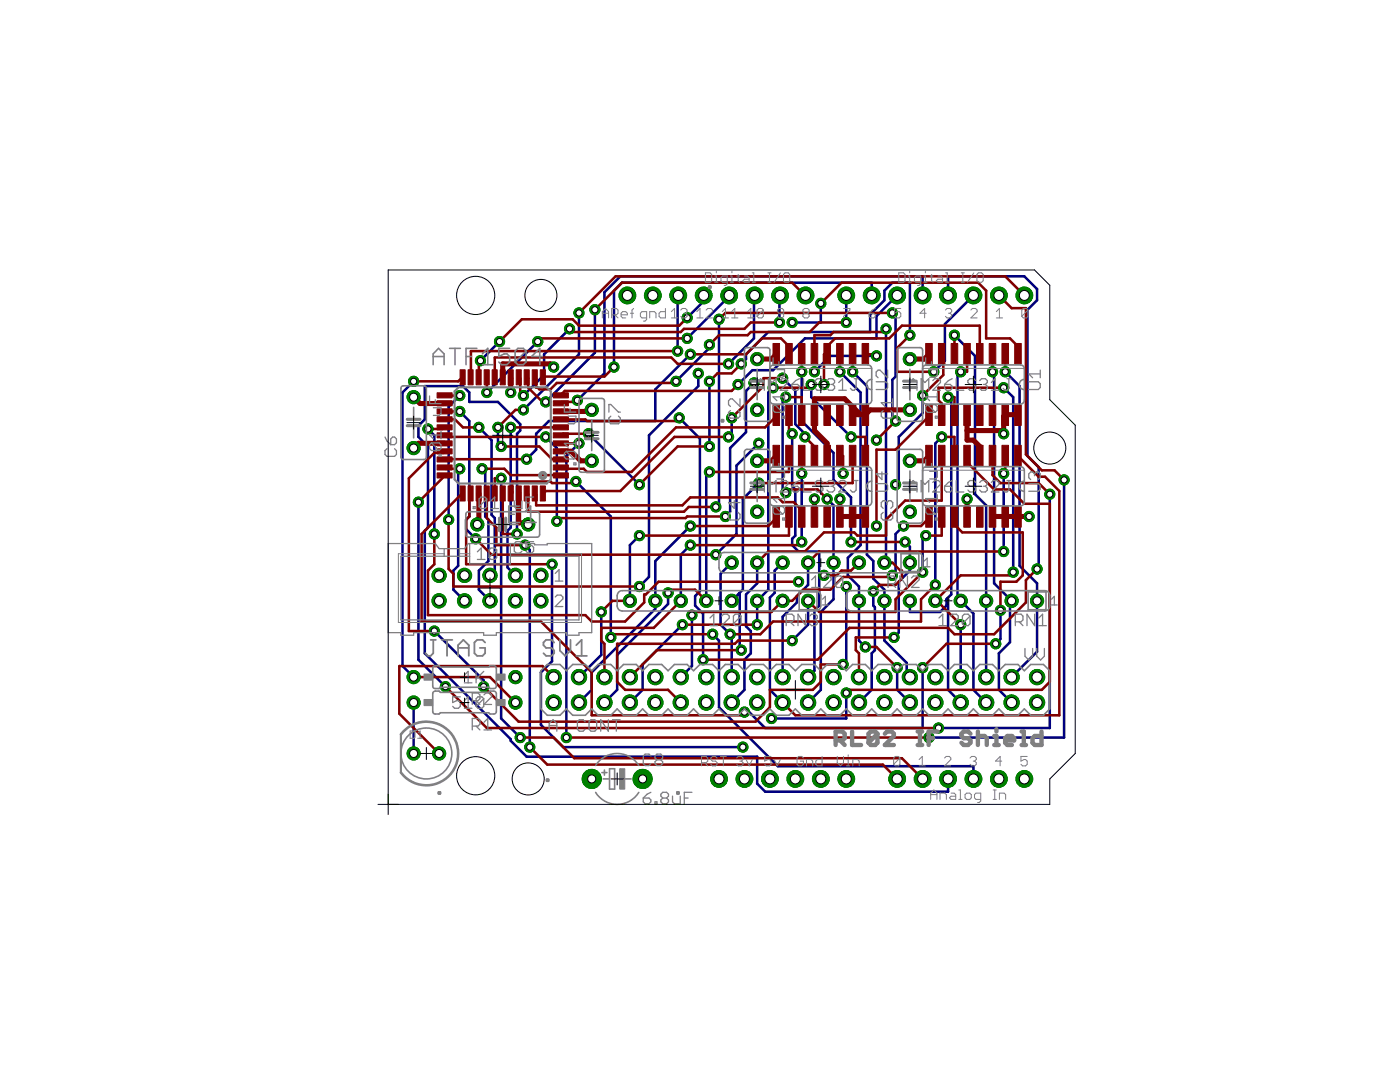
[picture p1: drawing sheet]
<svg xmlns="http://www.w3.org/2000/svg" width="279mm" height="216mm" viewBox="0 0 279 216" stroke-linecap="round" stroke-linejoin="round" font-family="sans-serif">
<g fill="none" stroke="#000080" stroke-width=".51">
<path d="M135.4 58.9h-.2v11.2M140.4 58.9h-.1v1.3l-3.2 3.2M145.5 58.9h-.1v.4l-8.3 8.2M150.6 58.9h-.1v8.6l-5.1 5.1M155.7 58.9h-.1v5.4M168.9 58.9v5.4M174 58.9v-2.5h-49.9l-1.6 1.6v15.2M179 58.9l-4.1 4.2v4.4h-14.3l-6.3 6.4h-4.1l-2.9 2.8M184.1 58.9v-3.8h-60.3l-3.2 3.2v16.2l-5.4 5.4M189.2 58.9v-3.8h15.2l2.6 2.6v2.2l-1.9 1.9v29.2l2.2 2.2v20l-.3 .3M194.3 58.9l-5.7 5.8v7.3l-2.2 2.2M82.5 76.1l-2.2 2.2v54.6l2.2 2.2"/>
<path d="M91.8 78.9l-2.3 2.3v22.5M99.7 68.2l-3.8 3.8M107.3 68.2l-10.1 10.1M113.7 65.6l-5.1 5.1v4.1l-4.1 4.1M115.5 62.4v8.3l-11 11.1M118.7 61.8v8.6l-9.8 9.8M137.8 70.7l-7 7v6.3h-21.3l-2.5 2.6v3.1l-1.9 1.9M139.4 74.5v2.5l-9.9 9.9v28.2l-1.9 1.9M141.6 68.8v.6l-6.7 6.7M141.6 76.1v13M143.5 63.7v36.8l-.6 .7M150.5 76.4l-1.6 1.6v8.2l-3.2 3.2v12.7l-.9 1"/>
<path d="M154.3 77.4l-1 .9v39.4l-2.2 2.2v4.8M156.2 75.5l2.5 2.5v6.6l1.9 2v.6M156.8 79.2l-.6 .7v17.8l.6 .6M160 74.2v9.8l6.3 6.4v5.4l3.5 3.5v8.8M161.9 76.7v2.5l7.9 8M163.8 60.5v3.8h-5.7M167.6 74.2l4.1 4.1v30.5l-2.5 2.5v3.5l2.2 2.2v10.8l1.3 1.3M170.2 74.2l2.8 2.8v33.7l1.3 1.3v3.4l2.2 2.3v10.1l4.5 4.5v2.2l.6 .6M174.9 71h-9.2l-3.2 3.2M176.8 65.6v46.4l-.3 .3M178.1 62.4l.6 .7v12l-.6 .7v7.6l.6 .6M181.6 66.9v-10.5h-3.5l-1.6 1.6v1.9l-2.8 2.9v3.5h-20.4l-4.4 4.4v.9l-1 1"/>
<path d="M184.1 78.9v3.5l-4.7 4.8v8.9l-.7 .6M189.2 79.2l.6 .7v38.7l-.8 .8M190.5 66.9l4.1 4.1v27.6l2.2 2.2v34.3M191.7 74.2l-.6 .6v44.5l3.2 3.1v15.2l2.5 2.6M198.1 74.2l.3 .3v41.9l3.5 3.5h-.3v8.2l-2.3 2.3v7.2l2.6 2.6M200.3 77.4l1.9 1.8v35M200.6 74.2l2.9 2.8v35.9l3.5 3.5v13.6l-5.1 5.1M85.4 85.6l1.3 1.3v19.7M91.8 82.1l1.9 1.9v19.1l-.7 .6v1.9l1.9 1.9M91.8 93.5l-.4 .4v19l-.9 1v3.8l2.2 2.2M95.6 85.3l2.5 2.5v14.9l.6 .7v10.5l-.9 .9M96.2 93.5l.6 .7v8.9l.7 .6v8.3l-1.9 1.9v3.8l2.2 2.2"/>
<path d="M99.4 85.3v3.2l.6 .6M100 95.4v48l3.8 3.8M101.9 85.3v20l-.6 .6v7.3l1.6 1.6M108.9 87.2l2.2 2.2v14.6M114.9 96.1l7 7v24.1M115.5 88.5l-2.5 2.5v56.2M117.5 86.6l10.1 10.1M135.6 83.4l4.1 4.1v30.5l-1 .9v1.9l1.6 1.6v9.2M141.6 94.2l-.7 .6v25.1M146 83.4v3.2l-.6 .6M151.4 96.4l-3.1 3.2v18.1l-2.3 2.2M151.4 88.5l-4.4 4.4v13.7l-4.1 4.1"/>
<path d="M158.1 86.6v10.4l.6 .7v9.2l-.6 .6v1.3l1.3 1.2h4.1v10.8l-1 1v12l-1.2 1.3M160 94.5v13.6M165.1 99.6l1.2 1.2v18.8l-2.5 2.5v15.5l-2.5 2.6M187.9 87.2l-1.2 1.3v28.2M200.3 94.5v15.5M209.5 98.6v46.7h-22.2M212.4 95.8v51.4h-27M83.5 100.2v31.4l5.4 5.4M103.2 106.6v-20l.6-.7v-1.3l-4.4-4.4h-5.7v-1.9l-1.3-1.3h-7.6v6.7l-1.3 1.3v2.2l1.9 1.9v16.2l-.6 .6v24.5l17.1 17.1v.3l3.2 3.2h46v5.4l1.6 1.6h36.5v-2.6M104.8 108.8l.9 .9v39.4M110.2 112.6v19.4l-2.3 2.2v10.4l4.5 4.5h35.9M127.6 106.9l-1.9 1.9v11.1"/>
<path d="M133.3 118.3v2.2l-10.1 10.2v6.9l-2.6 2.6M137.8 108.8l-1.9 1.9v9.2M137.8 105l-7 7v9.5l-12.7 12.7v3.4l-2.6 2.6M146 112.3l-2.2 2.2v10.2l2.2 2.2v8.2M147.5 118.4l.1 .2v10.8l.3 .3M151.1 112.3v4.1l-2.2 2.2v6.4l.9 .9v4.5l-1.2 1.2v6l-2.6 2.6M156.2 112.3l-1.6 1.6v4.4l-1 1v18.3l2.6 2.6M161.3 112.3v4.4l-2.3 2.2v1.3l-2.8 2.9v12M161.3 119.9v4.8l-3.2 3.1M163.5 114.8h.9M168.9 117v15l-.6 .6M174.3 118v2.8l.3 .4v8.5l-.6 .7v7.2l-2.6 2.6"/>
<path d="M180.3 105l-1.6 1.6v7.6l-.6 .6M180.6 108.1l1 1v4.8l-2.2 2.2v10.1l-1 1M184.8 106.9l-.7 .6v6.7M189 119.4l-.1 .2v1.2l-1.3 1.3h-6v-2.2M189 119.4l.2 .2v18l2.5 2.6M86.7 125.9l9.8 9.8v1.3M120 122.1v8.6l-4.5 4.4M136.2 124.7l-8 7.9v5l-2.5 2.6M138.1 122.7v10.2l-2.2 2.2M142.2 126.6l1.3 1.2v13.3l11.7 11.8h39.1v2.5M168.9 138.3v5.1h-14.9M179 133.2v4.4l2.6 2.6"/>
<path d="M184.1 133.2v12.1h-31.4l-3.2-3.2h-.9M191.7 124.7v10.4M199.7 121.8v5.7l-1 1M82.5 140.2v10.1"/>
</g>
<circle cx="110.5" cy="140.2" r="1.52" fill="#008000" stroke="#008000" stroke-width=".2"/>
<circle cx="110.5" cy="140.2" r="1.02" fill="#fff" stroke="#000" stroke-width=".2"/>
<circle cx="115.5" cy="140.2" r="1.52" fill="#008000" stroke="#008000" stroke-width=".2"/>
<circle cx="115.5" cy="140.2" r="1.02" fill="#fff" stroke="#000" stroke-width=".2"/>
<circle cx="120.6" cy="140.2" r="1.52" fill="#008000" stroke="#008000" stroke-width=".2"/>
<circle cx="120.6" cy="140.2" r="1.02" fill="#fff" stroke="#000" stroke-width=".2"/>
<circle cx="125.7" cy="140.2" r="1.52" fill="#008000" stroke="#008000" stroke-width=".2"/>
<circle cx="125.7" cy="140.2" r="1.02" fill="#fff" stroke="#000" stroke-width=".2"/>
<circle cx="130.8" cy="140.2" r="1.52" fill="#008000" stroke="#008000" stroke-width=".2"/>
<circle cx="130.8" cy="140.2" r="1.02" fill="#fff" stroke="#000" stroke-width=".2"/>
<circle cx="135.9" cy="140.2" r="1.52" fill="#008000" stroke="#008000" stroke-width=".2"/>
<circle cx="135.9" cy="140.2" r="1.02" fill="#fff" stroke="#000" stroke-width=".2"/>
<circle cx="110.5" cy="135.1" r="1.52" fill="#008000" stroke="#008000" stroke-width=".2"/>
<circle cx="110.5" cy="135.1" r="1.02" fill="#fff" stroke="#000" stroke-width=".2"/>
<circle cx="115.5" cy="135.1" r="1.52" fill="#008000" stroke="#008000" stroke-width=".2"/>
<circle cx="115.5" cy="135.1" r="1.02" fill="#fff" stroke="#000" stroke-width=".2"/>
<circle cx="120.6" cy="135.1" r="1.52" fill="#008000" stroke="#008000" stroke-width=".2"/>
<circle cx="120.6" cy="135.1" r="1.02" fill="#fff" stroke="#000" stroke-width=".2"/>
<circle cx="125.7" cy="135.1" r="1.52" fill="#008000" stroke="#008000" stroke-width=".2"/>
<circle cx="125.7" cy="135.1" r="1.02" fill="#fff" stroke="#000" stroke-width=".2"/>
<circle cx="130.8" cy="135.1" r="1.52" fill="#008000" stroke="#008000" stroke-width=".2"/>
<circle cx="130.8" cy="135.1" r="1.02" fill="#fff" stroke="#000" stroke-width=".2"/>
<circle cx="135.9" cy="135.1" r="1.52" fill="#008000" stroke="#008000" stroke-width=".2"/>
<circle cx="135.9" cy="135.1" r="1.02" fill="#fff" stroke="#000" stroke-width=".2"/>
<circle cx="140.9" cy="140.2" r="1.52" fill="#008000" stroke="#008000" stroke-width=".2"/>
<circle cx="140.9" cy="140.2" r="1.02" fill="#fff" stroke="#000" stroke-width=".2"/>
<circle cx="140.9" cy="135.1" r="1.52" fill="#008000" stroke="#008000" stroke-width=".2"/>
<circle cx="140.9" cy="135.1" r="1.02" fill="#fff" stroke="#000" stroke-width=".2"/>
<circle cx="146" cy="140.2" r="1.52" fill="#008000" stroke="#008000" stroke-width=".2"/>
<circle cx="146" cy="140.2" r="1.02" fill="#fff" stroke="#000" stroke-width=".2"/>
<circle cx="151.1" cy="140.2" r="1.52" fill="#008000" stroke="#008000" stroke-width=".2"/>
<circle cx="151.1" cy="140.2" r="1.02" fill="#fff" stroke="#000" stroke-width=".2"/>
<circle cx="156.2" cy="140.2" r="1.52" fill="#008000" stroke="#008000" stroke-width=".2"/>
<circle cx="156.2" cy="140.2" r="1.02" fill="#fff" stroke="#000" stroke-width=".2"/>
<circle cx="161.3" cy="140.2" r="1.52" fill="#008000" stroke="#008000" stroke-width=".2"/>
<circle cx="161.3" cy="140.2" r="1.02" fill="#fff" stroke="#000" stroke-width=".2"/>
<circle cx="166.3" cy="140.2" r="1.52" fill="#008000" stroke="#008000" stroke-width=".2"/>
<circle cx="166.3" cy="140.2" r="1.02" fill="#fff" stroke="#000" stroke-width=".2"/>
<circle cx="171.4" cy="140.2" r="1.52" fill="#008000" stroke="#008000" stroke-width=".2"/>
<circle cx="171.4" cy="140.2" r="1.02" fill="#fff" stroke="#000" stroke-width=".2"/>
<circle cx="146" cy="135.1" r="1.52" fill="#008000" stroke="#008000" stroke-width=".2"/>
<circle cx="146" cy="135.1" r="1.02" fill="#fff" stroke="#000" stroke-width=".2"/>
<circle cx="151.1" cy="135.1" r="1.52" fill="#008000" stroke="#008000" stroke-width=".2"/>
<circle cx="151.1" cy="135.1" r="1.02" fill="#fff" stroke="#000" stroke-width=".2"/>
<circle cx="156.2" cy="135.1" r="1.52" fill="#008000" stroke="#008000" stroke-width=".2"/>
<circle cx="156.2" cy="135.1" r="1.02" fill="#fff" stroke="#000" stroke-width=".2"/>
<circle cx="161.3" cy="135.1" r="1.52" fill="#008000" stroke="#008000" stroke-width=".2"/>
<circle cx="161.3" cy="135.1" r="1.02" fill="#fff" stroke="#000" stroke-width=".2"/>
<circle cx="166.3" cy="135.1" r="1.52" fill="#008000" stroke="#008000" stroke-width=".2"/>
<circle cx="166.3" cy="135.1" r="1.02" fill="#fff" stroke="#000" stroke-width=".2"/>
<circle cx="171.4" cy="135.1" r="1.52" fill="#008000" stroke="#008000" stroke-width=".2"/>
<circle cx="171.4" cy="135.1" r="1.02" fill="#fff" stroke="#000" stroke-width=".2"/>
<circle cx="176.5" cy="140.2" r="1.52" fill="#008000" stroke="#008000" stroke-width=".2"/>
<circle cx="176.5" cy="140.2" r="1.02" fill="#fff" stroke="#000" stroke-width=".2"/>
<circle cx="176.5" cy="135.1" r="1.52" fill="#008000" stroke="#008000" stroke-width=".2"/>
<circle cx="176.5" cy="135.1" r="1.02" fill="#fff" stroke="#000" stroke-width=".2"/>
<circle cx="181.6" cy="140.2" r="1.52" fill="#008000" stroke="#008000" stroke-width=".2"/>
<circle cx="181.6" cy="140.2" r="1.02" fill="#fff" stroke="#000" stroke-width=".2"/>
<circle cx="186.7" cy="140.2" r="1.52" fill="#008000" stroke="#008000" stroke-width=".2"/>
<circle cx="186.7" cy="140.2" r="1.02" fill="#fff" stroke="#000" stroke-width=".2"/>
<circle cx="191.7" cy="140.2" r="1.52" fill="#008000" stroke="#008000" stroke-width=".2"/>
<circle cx="191.7" cy="140.2" r="1.02" fill="#fff" stroke="#000" stroke-width=".2"/>
<circle cx="196.8" cy="140.2" r="1.52" fill="#008000" stroke="#008000" stroke-width=".2"/>
<circle cx="196.8" cy="140.2" r="1.02" fill="#fff" stroke="#000" stroke-width=".2"/>
<circle cx="201.9" cy="140.2" r="1.52" fill="#008000" stroke="#008000" stroke-width=".2"/>
<circle cx="201.9" cy="140.2" r="1.02" fill="#fff" stroke="#000" stroke-width=".2"/>
<circle cx="207" cy="140.2" r="1.52" fill="#008000" stroke="#008000" stroke-width=".2"/>
<circle cx="207" cy="140.2" r="1.02" fill="#fff" stroke="#000" stroke-width=".2"/>
<circle cx="181.6" cy="135.1" r="1.52" fill="#008000" stroke="#008000" stroke-width=".2"/>
<circle cx="181.6" cy="135.1" r="1.02" fill="#fff" stroke="#000" stroke-width=".2"/>
<circle cx="186.7" cy="135.1" r="1.52" fill="#008000" stroke="#008000" stroke-width=".2"/>
<circle cx="186.7" cy="135.1" r="1.02" fill="#fff" stroke="#000" stroke-width=".2"/>
<circle cx="191.7" cy="135.1" r="1.52" fill="#008000" stroke="#008000" stroke-width=".2"/>
<circle cx="191.7" cy="135.1" r="1.02" fill="#fff" stroke="#000" stroke-width=".2"/>
<circle cx="196.8" cy="135.1" r="1.52" fill="#008000" stroke="#008000" stroke-width=".2"/>
<circle cx="196.8" cy="135.1" r="1.02" fill="#fff" stroke="#000" stroke-width=".2"/>
<circle cx="201.9" cy="135.1" r="1.52" fill="#008000" stroke="#008000" stroke-width=".2"/>
<circle cx="201.9" cy="135.1" r="1.02" fill="#fff" stroke="#000" stroke-width=".2"/>
<circle cx="207" cy="135.1" r="1.52" fill="#008000" stroke="#008000" stroke-width=".2"/>
<circle cx="207" cy="135.1" r="1.02" fill="#fff" stroke="#000" stroke-width=".2"/>
<circle cx="102.9" cy="140.2" r="1.31" fill="#008000" stroke="#008000" stroke-width=".2"/>
<circle cx="102.9" cy="140.2" r=".8" fill="#fff" stroke="#000" stroke-width=".2"/>
<circle cx="82.5" cy="140.2" r="1.31" fill="#008000" stroke="#008000" stroke-width=".2"/>
<circle cx="82.5" cy="140.2" r=".8" fill="#fff" stroke="#000" stroke-width=".2"/>
<circle cx="102.9" cy="135.1" r="1.31" fill="#008000" stroke="#008000" stroke-width=".2"/>
<circle cx="102.9" cy="135.1" r=".8" fill="#fff" stroke="#000" stroke-width=".2"/>
<circle cx="82.5" cy="135.1" r="1.31" fill="#008000" stroke="#008000" stroke-width=".2"/>
<circle cx="82.5" cy="135.1" r=".8" fill="#fff" stroke="#000" stroke-width=".2"/>
<circle cx="181.6" cy="81.8" r="1.31" fill="#008000" stroke="#008000" stroke-width=".2"/>
<circle cx="181.6" cy="81.8" r=".8" fill="#fff" stroke="#000" stroke-width=".2"/>
<circle cx="181.6" cy="71.6" r="1.31" fill="#008000" stroke="#008000" stroke-width=".2"/>
<circle cx="181.6" cy="71.6" r=".8" fill="#fff" stroke="#000" stroke-width=".2"/>
<circle cx="151.1" cy="81.8" r="1.31" fill="#008000" stroke="#008000" stroke-width=".2"/>
<circle cx="151.1" cy="81.8" r=".8" fill="#fff" stroke="#000" stroke-width=".2"/>
<circle cx="151.1" cy="71.6" r="1.31" fill="#008000" stroke="#008000" stroke-width=".2"/>
<circle cx="151.1" cy="71.6" r=".8" fill="#fff" stroke="#000" stroke-width=".2"/>
<circle cx="181.6" cy="102.1" r="1.31" fill="#008000" stroke="#008000" stroke-width=".2"/>
<circle cx="181.6" cy="102.1" r=".8" fill="#fff" stroke="#000" stroke-width=".2"/>
<circle cx="181.6" cy="91.9" r="1.31" fill="#008000" stroke="#008000" stroke-width=".2"/>
<circle cx="181.6" cy="91.9" r=".8" fill="#fff" stroke="#000" stroke-width=".2"/>
<circle cx="151.1" cy="102.1" r="1.31" fill="#008000" stroke="#008000" stroke-width=".2"/>
<circle cx="151.1" cy="102.1" r=".8" fill="#fff" stroke="#000" stroke-width=".2"/>
<circle cx="151.1" cy="91.9" r="1.31" fill="#008000" stroke="#008000" stroke-width=".2"/>
<circle cx="151.1" cy="91.9" r=".8" fill="#fff" stroke="#000" stroke-width=".2"/>
<circle cx="87.6" cy="150.3" r="1.31" fill="#008000" stroke="#008000" stroke-width=".2"/>
<circle cx="87.6" cy="150.3" r=".8" fill="#fff" stroke="#000" stroke-width=".2"/>
<circle cx="82.5" cy="150.3" r="1.31" fill="#008000" stroke="#008000" stroke-width=".2"/>
<circle cx="82.5" cy="150.3" r=".8" fill="#fff" stroke="#000" stroke-width=".2"/>
<circle cx="207" cy="119.9" r="1.31" fill="#008000" stroke="#008000" stroke-width=".2"/>
<circle cx="207" cy="119.9" r=".8" fill="#fff" stroke="#000" stroke-width=".2"/>
<circle cx="201.9" cy="119.9" r="1.31" fill="#008000" stroke="#008000" stroke-width=".2"/>
<circle cx="201.9" cy="119.9" r=".8" fill="#fff" stroke="#000" stroke-width=".2"/>
<circle cx="196.8" cy="119.9" r="1.31" fill="#008000" stroke="#008000" stroke-width=".2"/>
<circle cx="196.8" cy="119.9" r=".8" fill="#fff" stroke="#000" stroke-width=".2"/>
<circle cx="191.7" cy="119.9" r="1.31" fill="#008000" stroke="#008000" stroke-width=".2"/>
<circle cx="191.7" cy="119.9" r=".8" fill="#fff" stroke="#000" stroke-width=".2"/>
<circle cx="186.7" cy="119.9" r="1.31" fill="#008000" stroke="#008000" stroke-width=".2"/>
<circle cx="186.7" cy="119.9" r=".8" fill="#fff" stroke="#000" stroke-width=".2"/>
<circle cx="181.6" cy="119.9" r="1.31" fill="#008000" stroke="#008000" stroke-width=".2"/>
<circle cx="181.6" cy="119.9" r=".8" fill="#fff" stroke="#000" stroke-width=".2"/>
<circle cx="176.5" cy="119.9" r="1.31" fill="#008000" stroke="#008000" stroke-width=".2"/>
<circle cx="176.5" cy="119.9" r=".8" fill="#fff" stroke="#000" stroke-width=".2"/>
<circle cx="171.4" cy="119.9" r="1.31" fill="#008000" stroke="#008000" stroke-width=".2"/>
<circle cx="171.4" cy="119.9" r=".8" fill="#fff" stroke="#000" stroke-width=".2"/>
<circle cx="181.6" cy="112.3" r="1.31" fill="#008000" stroke="#008000" stroke-width=".2"/>
<circle cx="181.6" cy="112.3" r=".8" fill="#fff" stroke="#000" stroke-width=".2"/>
<circle cx="176.5" cy="112.3" r="1.31" fill="#008000" stroke="#008000" stroke-width=".2"/>
<circle cx="176.5" cy="112.3" r=".8" fill="#fff" stroke="#000" stroke-width=".2"/>
<circle cx="171.4" cy="112.3" r="1.31" fill="#008000" stroke="#008000" stroke-width=".2"/>
<circle cx="171.4" cy="112.3" r=".8" fill="#fff" stroke="#000" stroke-width=".2"/>
<circle cx="166.3" cy="112.3" r="1.31" fill="#008000" stroke="#008000" stroke-width=".2"/>
<circle cx="166.3" cy="112.3" r=".8" fill="#fff" stroke="#000" stroke-width=".2"/>
<circle cx="161.3" cy="112.3" r="1.31" fill="#008000" stroke="#008000" stroke-width=".2"/>
<circle cx="161.3" cy="112.3" r=".8" fill="#fff" stroke="#000" stroke-width=".2"/>
<circle cx="156.2" cy="112.3" r="1.31" fill="#008000" stroke="#008000" stroke-width=".2"/>
<circle cx="156.2" cy="112.3" r=".8" fill="#fff" stroke="#000" stroke-width=".2"/>
<circle cx="151.1" cy="112.3" r="1.31" fill="#008000" stroke="#008000" stroke-width=".2"/>
<circle cx="151.1" cy="112.3" r=".8" fill="#fff" stroke="#000" stroke-width=".2"/>
<circle cx="146" cy="112.3" r="1.31" fill="#008000" stroke="#008000" stroke-width=".2"/>
<circle cx="146" cy="112.3" r=".8" fill="#fff" stroke="#000" stroke-width=".2"/>
<circle cx="161.3" cy="119.9" r="1.31" fill="#008000" stroke="#008000" stroke-width=".2"/>
<circle cx="161.3" cy="119.9" r=".8" fill="#fff" stroke="#000" stroke-width=".2"/>
<circle cx="156.2" cy="119.9" r="1.31" fill="#008000" stroke="#008000" stroke-width=".2"/>
<circle cx="156.2" cy="119.9" r=".8" fill="#fff" stroke="#000" stroke-width=".2"/>
<circle cx="151.1" cy="119.9" r="1.31" fill="#008000" stroke="#008000" stroke-width=".2"/>
<circle cx="151.1" cy="119.9" r=".8" fill="#fff" stroke="#000" stroke-width=".2"/>
<circle cx="146" cy="119.9" r="1.31" fill="#008000" stroke="#008000" stroke-width=".2"/>
<circle cx="146" cy="119.9" r=".8" fill="#fff" stroke="#000" stroke-width=".2"/>
<circle cx="140.9" cy="119.9" r="1.31" fill="#008000" stroke="#008000" stroke-width=".2"/>
<circle cx="140.9" cy="119.9" r=".8" fill="#fff" stroke="#000" stroke-width=".2"/>
<circle cx="135.9" cy="119.9" r="1.31" fill="#008000" stroke="#008000" stroke-width=".2"/>
<circle cx="135.9" cy="119.9" r=".8" fill="#fff" stroke="#000" stroke-width=".2"/>
<circle cx="130.8" cy="119.9" r="1.31" fill="#008000" stroke="#008000" stroke-width=".2"/>
<circle cx="130.8" cy="119.9" r=".8" fill="#fff" stroke="#000" stroke-width=".2"/>
<circle cx="125.7" cy="119.9" r="1.31" fill="#008000" stroke="#008000" stroke-width=".2"/>
<circle cx="125.7" cy="119.9" r=".8" fill="#fff" stroke="#000" stroke-width=".2"/>
<circle cx="184.1" cy="58.9" r="1.67" fill="#008000" stroke="#008000" stroke-width=".2"/>
<circle cx="184.1" cy="58.9" r=".99" fill="#fff" stroke="#000" stroke-width=".2"/>
<circle cx="179" cy="155.4" r="1.67" fill="#008000" stroke="#008000" stroke-width=".2"/>
<circle cx="179" cy="155.4" r=".99" fill="#fff" stroke="#000" stroke-width=".2"/>
<circle cx="189.2" cy="58.9" r="1.67" fill="#008000" stroke="#008000" stroke-width=".2"/>
<circle cx="189.2" cy="58.9" r=".99" fill="#fff" stroke="#000" stroke-width=".2"/>
<circle cx="194.3" cy="58.9" r="1.67" fill="#008000" stroke="#008000" stroke-width=".2"/>
<circle cx="194.3" cy="58.9" r=".99" fill="#fff" stroke="#000" stroke-width=".2"/>
<circle cx="199.3" cy="58.9" r="1.67" fill="#008000" stroke="#008000" stroke-width=".2"/>
<circle cx="199.3" cy="58.9" r=".99" fill="#fff" stroke="#000" stroke-width=".2"/>
<circle cx="204.4" cy="58.9" r="1.67" fill="#008000" stroke="#008000" stroke-width=".2"/>
<circle cx="204.4" cy="58.9" r=".99" fill="#fff" stroke="#000" stroke-width=".2"/>
<circle cx="179" cy="58.9" r="1.67" fill="#008000" stroke="#008000" stroke-width=".2"/>
<circle cx="179" cy="58.9" r=".99" fill="#fff" stroke="#000" stroke-width=".2"/>
<circle cx="174" cy="58.9" r="1.67" fill="#008000" stroke="#008000" stroke-width=".2"/>
<circle cx="174" cy="58.9" r=".99" fill="#fff" stroke="#000" stroke-width=".2"/>
<circle cx="168.9" cy="58.9" r="1.67" fill="#008000" stroke="#008000" stroke-width=".2"/>
<circle cx="168.9" cy="58.9" r=".99" fill="#fff" stroke="#000" stroke-width=".2"/>
<circle cx="160.8" cy="58.9" r="1.67" fill="#008000" stroke="#008000" stroke-width=".2"/>
<circle cx="160.8" cy="58.9" r=".99" fill="#fff" stroke="#000" stroke-width=".2"/>
<circle cx="155.7" cy="58.9" r="1.67" fill="#008000" stroke="#008000" stroke-width=".2"/>
<circle cx="155.7" cy="58.9" r=".99" fill="#fff" stroke="#000" stroke-width=".2"/>
<circle cx="150.6" cy="58.9" r="1.67" fill="#008000" stroke="#008000" stroke-width=".2"/>
<circle cx="150.6" cy="58.9" r=".99" fill="#fff" stroke="#000" stroke-width=".2"/>
<circle cx="145.5" cy="58.9" r="1.67" fill="#008000" stroke="#008000" stroke-width=".2"/>
<circle cx="145.5" cy="58.9" r=".99" fill="#fff" stroke="#000" stroke-width=".2"/>
<circle cx="140.4" cy="58.9" r="1.67" fill="#008000" stroke="#008000" stroke-width=".2"/>
<circle cx="140.4" cy="58.9" r=".99" fill="#fff" stroke="#000" stroke-width=".2"/>
<circle cx="135.4" cy="58.9" r="1.67" fill="#008000" stroke="#008000" stroke-width=".2"/>
<circle cx="135.4" cy="58.9" r=".99" fill="#fff" stroke="#000" stroke-width=".2"/>
<circle cx="130.3" cy="58.9" r="1.67" fill="#008000" stroke="#008000" stroke-width=".2"/>
<circle cx="130.3" cy="58.9" r=".99" fill="#fff" stroke="#000" stroke-width=".2"/>
<circle cx="125.2" cy="58.9" r="1.67" fill="#008000" stroke="#008000" stroke-width=".2"/>
<circle cx="125.2" cy="58.9" r=".99" fill="#fff" stroke="#000" stroke-width=".2"/>
<circle cx="184.1" cy="155.4" r="1.67" fill="#008000" stroke="#008000" stroke-width=".2"/>
<circle cx="184.1" cy="155.4" r=".99" fill="#fff" stroke="#000" stroke-width=".2"/>
<circle cx="189.2" cy="155.4" r="1.67" fill="#008000" stroke="#008000" stroke-width=".2"/>
<circle cx="189.2" cy="155.4" r=".99" fill="#fff" stroke="#000" stroke-width=".2"/>
<circle cx="194.3" cy="155.4" r="1.67" fill="#008000" stroke="#008000" stroke-width=".2"/>
<circle cx="194.3" cy="155.4" r=".99" fill="#fff" stroke="#000" stroke-width=".2"/>
<circle cx="199.3" cy="155.4" r="1.67" fill="#008000" stroke="#008000" stroke-width=".2"/>
<circle cx="199.3" cy="155.4" r=".99" fill="#fff" stroke="#000" stroke-width=".2"/>
<circle cx="204.4" cy="155.4" r="1.67" fill="#008000" stroke="#008000" stroke-width=".2"/>
<circle cx="204.4" cy="155.4" r=".99" fill="#fff" stroke="#000" stroke-width=".2"/>
<circle cx="168.9" cy="155.4" r="1.67" fill="#008000" stroke="#008000" stroke-width=".2"/>
<circle cx="168.9" cy="155.4" r=".99" fill="#fff" stroke="#000" stroke-width=".2"/>
<circle cx="163.8" cy="155.4" r="1.67" fill="#008000" stroke="#008000" stroke-width=".2"/>
<circle cx="163.8" cy="155.4" r=".99" fill="#fff" stroke="#000" stroke-width=".2"/>
<circle cx="158.7" cy="155.4" r="1.67" fill="#008000" stroke="#008000" stroke-width=".2"/>
<circle cx="158.7" cy="155.4" r=".99" fill="#fff" stroke="#000" stroke-width=".2"/>
<circle cx="153.6" cy="155.4" r="1.67" fill="#008000" stroke="#008000" stroke-width=".2"/>
<circle cx="153.6" cy="155.4" r=".99" fill="#fff" stroke="#000" stroke-width=".2"/>
<circle cx="148.6" cy="155.4" r="1.67" fill="#008000" stroke="#008000" stroke-width=".2"/>
<circle cx="148.6" cy="155.4" r=".99" fill="#fff" stroke="#000" stroke-width=".2"/>
<circle cx="143.5" cy="155.4" r="1.67" fill="#008000" stroke="#008000" stroke-width=".2"/>
<circle cx="143.5" cy="155.4" r=".99" fill="#fff" stroke="#000" stroke-width=".2"/>
<circle cx="105.4" cy="104.6" r="1.31" fill="#008000" stroke="#008000" stroke-width=".2"/>
<circle cx="105.4" cy="104.6" r=".8" fill="#fff" stroke="#000" stroke-width=".2"/>
<circle cx="95.2" cy="104.6" r="1.31" fill="#008000" stroke="#008000" stroke-width=".2"/>
<circle cx="95.2" cy="104.6" r=".8" fill="#fff" stroke="#000" stroke-width=".2"/>
<circle cx="82.5" cy="89.4" r="1.31" fill="#008000" stroke="#008000" stroke-width=".2"/>
<circle cx="82.5" cy="89.4" r=".8" fill="#fff" stroke="#000" stroke-width=".2"/>
<circle cx="82.5" cy="79.2" r="1.31" fill="#008000" stroke="#008000" stroke-width=".2"/>
<circle cx="82.5" cy="79.2" r=".8" fill="#fff" stroke="#000" stroke-width=".2"/>
<circle cx="118.1" cy="81.8" r="1.31" fill="#008000" stroke="#008000" stroke-width=".2"/>
<circle cx="118.1" cy="81.8" r=".8" fill="#fff" stroke="#000" stroke-width=".2"/>
<circle cx="118.1" cy="91.9" r="1.31" fill="#008000" stroke="#008000" stroke-width=".2"/>
<circle cx="118.1" cy="91.9" r=".8" fill="#fff" stroke="#000" stroke-width=".2"/>
<circle cx="118.1" cy="155.4" r="1.91" fill="#008000" stroke="#008000" stroke-width=".2"/>
<circle cx="118.1" cy="155.4" r=".8" fill="#fff" stroke="#000" stroke-width=".2"/>
<circle cx="128.2" cy="155.4" r="1.91" fill="#008000" stroke="#008000" stroke-width=".2"/>
<circle cx="128.2" cy="155.4" r=".8" fill="#fff" stroke="#000" stroke-width=".2"/>
<circle cx="107.9" cy="114.8" r="1.42" fill="#008000" stroke="#008000" stroke-width=".2"/>
<circle cx="107.9" cy="114.8" r=".91" fill="#fff" stroke="#000" stroke-width=".2"/>
<circle cx="107.9" cy="119.9" r="1.42" fill="#008000" stroke="#008000" stroke-width=".2"/>
<circle cx="107.9" cy="119.9" r=".91" fill="#fff" stroke="#000" stroke-width=".2"/>
<circle cx="102.9" cy="114.8" r="1.42" fill="#008000" stroke="#008000" stroke-width=".2"/>
<circle cx="102.9" cy="114.8" r=".91" fill="#fff" stroke="#000" stroke-width=".2"/>
<circle cx="102.9" cy="119.9" r="1.42" fill="#008000" stroke="#008000" stroke-width=".2"/>
<circle cx="102.9" cy="119.9" r=".91" fill="#fff" stroke="#000" stroke-width=".2"/>
<circle cx="97.8" cy="114.8" r="1.42" fill="#008000" stroke="#008000" stroke-width=".2"/>
<circle cx="97.8" cy="114.8" r=".91" fill="#fff" stroke="#000" stroke-width=".2"/>
<circle cx="97.8" cy="119.9" r="1.42" fill="#008000" stroke="#008000" stroke-width=".2"/>
<circle cx="97.8" cy="119.9" r=".91" fill="#fff" stroke="#000" stroke-width=".2"/>
<circle cx="92.7" cy="114.8" r="1.42" fill="#008000" stroke="#008000" stroke-width=".2"/>
<circle cx="92.7" cy="114.8" r=".91" fill="#fff" stroke="#000" stroke-width=".2"/>
<circle cx="92.7" cy="119.9" r="1.42" fill="#008000" stroke="#008000" stroke-width=".2"/>
<circle cx="92.7" cy="119.9" r=".91" fill="#fff" stroke="#000" stroke-width=".2"/>
<circle cx="87.6" cy="114.8" r="1.42" fill="#008000" stroke="#008000" stroke-width=".2"/>
<circle cx="87.6" cy="114.8" r=".91" fill="#fff" stroke="#000" stroke-width=".2"/>
<circle cx="87.6" cy="119.9" r="1.42" fill="#008000" stroke="#008000" stroke-width=".2"/>
<circle cx="87.6" cy="119.9" r=".91" fill="#fff" stroke="#000" stroke-width=".2"/>
<circle cx="101.9" cy="78.3" r="1.02" fill="#008000" stroke="#008000" stroke-width=".2"/>
<circle cx="101.9" cy="78.3" r=".61" fill="#fff" stroke="#000" stroke-width=".2"/>
<circle cx="162.5" cy="99.6" r="1.02" fill="#008000" stroke="#008000" stroke-width=".2"/>
<circle cx="162.5" cy="99.6" r=".61" fill="#fff" stroke="#000" stroke-width=".2"/>
<circle cx="193" cy="99.6" r="1.02" fill="#008000" stroke="#008000" stroke-width=".2"/>
<circle cx="193" cy="99.6" r=".61" fill="#fff" stroke="#000" stroke-width=".2"/>
<circle cx="110.5" cy="73.2" r="1.02" fill="#008000" stroke="#008000" stroke-width=".2"/>
<circle cx="110.5" cy="73.2" r=".61" fill="#fff" stroke="#000" stroke-width=".2"/>
<circle cx="167.6" cy="99.6" r="1.02" fill="#008000" stroke="#008000" stroke-width=".2"/>
<circle cx="167.6" cy="99.6" r=".61" fill="#fff" stroke="#000" stroke-width=".2"/>
<circle cx="205.4" cy="103.1" r="1.02" fill="#008000" stroke="#008000" stroke-width=".2"/>
<circle cx="205.4" cy="103.1" r=".61" fill="#fff" stroke="#000" stroke-width=".2"/>
<circle cx="200.3" cy="86.6" r="1.02" fill="#008000" stroke="#008000" stroke-width=".2"/>
<circle cx="200.3" cy="86.6" r=".61" fill="#fff" stroke="#000" stroke-width=".2"/>
<circle cx="200.6" cy="74.2" r="1.02" fill="#008000" stroke="#008000" stroke-width=".2"/>
<circle cx="200.6" cy="74.2" r=".61" fill="#fff" stroke="#000" stroke-width=".2"/>
<circle cx="198.1" cy="74.2" r="1.02" fill="#008000" stroke="#008000" stroke-width=".2"/>
<circle cx="198.1" cy="74.2" r=".61" fill="#fff" stroke="#000" stroke-width=".2"/>
<circle cx="190.5" cy="66.9" r="1.02" fill="#008000" stroke="#008000" stroke-width=".2"/>
<circle cx="190.5" cy="66.9" r=".61" fill="#fff" stroke="#000" stroke-width=".2"/>
<circle cx="191.7" cy="74.2" r="1.02" fill="#008000" stroke="#008000" stroke-width=".2"/>
<circle cx="191.7" cy="74.2" r=".61" fill="#fff" stroke="#000" stroke-width=".2"/>
<circle cx="200.3" cy="77.4" r="1.02" fill="#008000" stroke="#008000" stroke-width=".2"/>
<circle cx="200.3" cy="77.4" r=".61" fill="#fff" stroke="#000" stroke-width=".2"/>
<circle cx="202.2" cy="114.2" r="1.02" fill="#008000" stroke="#008000" stroke-width=".2"/>
<circle cx="202.2" cy="114.2" r=".61" fill="#fff" stroke="#000" stroke-width=".2"/>
<circle cx="191.7" cy="124.7" r="1.02" fill="#008000" stroke="#008000" stroke-width=".2"/>
<circle cx="191.7" cy="124.7" r=".61" fill="#fff" stroke="#000" stroke-width=".2"/>
<circle cx="189.2" cy="79.2" r="1.02" fill="#008000" stroke="#008000" stroke-width=".2"/>
<circle cx="189.2" cy="79.2" r=".61" fill="#fff" stroke="#000" stroke-width=".2"/>
<circle cx="170.2" cy="74.2" r="1.02" fill="#008000" stroke="#008000" stroke-width=".2"/>
<circle cx="170.2" cy="74.2" r=".61" fill="#fff" stroke="#000" stroke-width=".2"/>
<circle cx="167.6" cy="74.2" r="1.02" fill="#008000" stroke="#008000" stroke-width=".2"/>
<circle cx="167.6" cy="74.2" r=".61" fill="#fff" stroke="#000" stroke-width=".2"/>
<circle cx="179" cy="133.2" r="1.02" fill="#008000" stroke="#008000" stroke-width=".2"/>
<circle cx="179" cy="133.2" r=".61" fill="#fff" stroke="#000" stroke-width=".2"/>
<circle cx="172.7" cy="129.1" r="1.02" fill="#008000" stroke="#008000" stroke-width=".2"/>
<circle cx="172.7" cy="129.1" r=".61" fill="#fff" stroke="#000" stroke-width=".2"/>
<circle cx="176.8" cy="65.6" r="1.02" fill="#008000" stroke="#008000" stroke-width=".2"/>
<circle cx="176.8" cy="65.6" r=".61" fill="#fff" stroke="#000" stroke-width=".2"/>
<circle cx="174.3" cy="118" r="1.02" fill="#008000" stroke="#008000" stroke-width=".2"/>
<circle cx="174.3" cy="118" r=".61" fill="#fff" stroke="#000" stroke-width=".2"/>
<circle cx="160" cy="74.2" r="1.02" fill="#008000" stroke="#008000" stroke-width=".2"/>
<circle cx="160" cy="74.2" r=".61" fill="#fff" stroke="#000" stroke-width=".2"/>
<circle cx="169.8" cy="108.1" r="1.02" fill="#008000" stroke="#008000" stroke-width=".2"/>
<circle cx="169.8" cy="108.1" r=".61" fill="#fff" stroke="#000" stroke-width=".2"/>
<circle cx="180.6" cy="108.1" r="1.02" fill="#008000" stroke="#008000" stroke-width=".2"/>
<circle cx="180.6" cy="108.1" r=".61" fill="#fff" stroke="#000" stroke-width=".2"/>
<circle cx="178.4" cy="127.2" r="1.02" fill="#008000" stroke="#008000" stroke-width=".2"/>
<circle cx="178.4" cy="127.2" r=".61" fill="#fff" stroke="#000" stroke-width=".2"/>
<circle cx="158.1" cy="86.6" r="1.02" fill="#008000" stroke="#008000" stroke-width=".2"/>
<circle cx="158.1" cy="86.6" r=".61" fill="#fff" stroke="#000" stroke-width=".2"/>
<circle cx="164.4" cy="114.8" r="1.02" fill="#008000" stroke="#008000" stroke-width=".2"/>
<circle cx="164.4" cy="114.8" r=".61" fill="#fff" stroke="#000" stroke-width=".2"/>
<circle cx="156.8" cy="79.2" r="1.02" fill="#008000" stroke="#008000" stroke-width=".2"/>
<circle cx="156.8" cy="79.2" r=".61" fill="#fff" stroke="#000" stroke-width=".2"/>
<circle cx="156.8" cy="98.3" r="1.02" fill="#008000" stroke="#008000" stroke-width=".2"/>
<circle cx="156.8" cy="98.3" r=".61" fill="#fff" stroke="#000" stroke-width=".2"/>
<circle cx="165.1" cy="99.6" r="1.02" fill="#008000" stroke="#008000" stroke-width=".2"/>
<circle cx="165.1" cy="99.6" r=".61" fill="#fff" stroke="#000" stroke-width=".2"/>
<circle cx="200.3" cy="94.5" r="1.02" fill="#008000" stroke="#008000" stroke-width=".2"/>
<circle cx="200.3" cy="94.5" r=".61" fill="#fff" stroke="#000" stroke-width=".2"/>
<circle cx="200.3" cy="110" r="1.02" fill="#008000" stroke="#008000" stroke-width=".2"/>
<circle cx="200.3" cy="110" r=".61" fill="#fff" stroke="#000" stroke-width=".2"/>
<circle cx="187.9" cy="87.2" r="1.02" fill="#008000" stroke="#008000" stroke-width=".2"/>
<circle cx="187.9" cy="87.2" r=".61" fill="#fff" stroke="#000" stroke-width=".2"/>
<circle cx="186.7" cy="116.7" r="1.02" fill="#008000" stroke="#008000" stroke-width=".2"/>
<circle cx="186.7" cy="116.7" r=".61" fill="#fff" stroke="#000" stroke-width=".2"/>
<circle cx="145.7" cy="126.6" r="1.02" fill="#008000" stroke="#008000" stroke-width=".2"/>
<circle cx="145.7" cy="126.6" r=".61" fill="#fff" stroke="#000" stroke-width=".2"/>
<circle cx="180.3" cy="105" r="1.02" fill="#008000" stroke="#008000" stroke-width=".2"/>
<circle cx="180.3" cy="105" r=".61" fill="#fff" stroke="#000" stroke-width=".2"/>
<circle cx="178.1" cy="114.8" r="1.02" fill="#008000" stroke="#008000" stroke-width=".2"/>
<circle cx="178.1" cy="114.8" r=".61" fill="#fff" stroke="#000" stroke-width=".2"/>
<circle cx="138.1" cy="122.7" r="1.02" fill="#008000" stroke="#008000" stroke-width=".2"/>
<circle cx="138.1" cy="122.7" r=".61" fill="#fff" stroke="#000" stroke-width=".2"/>
<circle cx="184.8" cy="106.9" r="1.02" fill="#008000" stroke="#008000" stroke-width=".2"/>
<circle cx="184.8" cy="106.9" r=".61" fill="#fff" stroke="#000" stroke-width=".2"/>
<circle cx="184.1" cy="114.2" r="1.02" fill="#008000" stroke="#008000" stroke-width=".2"/>
<circle cx="184.1" cy="114.2" r=".61" fill="#fff" stroke="#000" stroke-width=".2"/>
<circle cx="158.1" cy="127.8" r="1.02" fill="#008000" stroke="#008000" stroke-width=".2"/>
<circle cx="158.1" cy="127.8" r=".61" fill="#fff" stroke="#000" stroke-width=".2"/>
<circle cx="151.4" cy="96.4" r="1.02" fill="#008000" stroke="#008000" stroke-width=".2"/>
<circle cx="151.4" cy="96.4" r=".61" fill="#fff" stroke="#000" stroke-width=".2"/>
<circle cx="147.9" cy="129.7" r="1.02" fill="#008000" stroke="#008000" stroke-width=".2"/>
<circle cx="147.9" cy="129.7" r=".61" fill="#fff" stroke="#000" stroke-width=".2"/>
<circle cx="169.8" cy="87.2" r="1.02" fill="#008000" stroke="#008000" stroke-width=".2"/>
<circle cx="169.8" cy="87.2" r=".61" fill="#fff" stroke="#000" stroke-width=".2"/>
<circle cx="161.9" cy="76.7" r="1.02" fill="#008000" stroke="#008000" stroke-width=".2"/>
<circle cx="161.9" cy="76.7" r=".61" fill="#fff" stroke="#000" stroke-width=".2"/>
<circle cx="154.3" cy="77.4" r="1.02" fill="#008000" stroke="#008000" stroke-width=".2"/>
<circle cx="154.3" cy="77.4" r=".61" fill="#fff" stroke="#000" stroke-width=".2"/>
<circle cx="136.2" cy="124.7" r="1.02" fill="#008000" stroke="#008000" stroke-width=".2"/>
<circle cx="136.2" cy="124.7" r=".61" fill="#fff" stroke="#000" stroke-width=".2"/>
<circle cx="151.1" cy="124.7" r="1.02" fill="#008000" stroke="#008000" stroke-width=".2"/>
<circle cx="151.1" cy="124.7" r=".61" fill="#fff" stroke="#000" stroke-width=".2"/>
<circle cx="160" cy="94.5" r="1.02" fill="#008000" stroke="#008000" stroke-width=".2"/>
<circle cx="160" cy="94.5" r=".61" fill="#fff" stroke="#000" stroke-width=".2"/>
<circle cx="160" cy="108.1" r="1.02" fill="#008000" stroke="#008000" stroke-width=".2"/>
<circle cx="160" cy="108.1" r=".61" fill="#fff" stroke="#000" stroke-width=".2"/>
<circle cx="137.8" cy="108.8" r="1.02" fill="#008000" stroke="#008000" stroke-width=".2"/>
<circle cx="137.8" cy="108.8" r=".61" fill="#fff" stroke="#000" stroke-width=".2"/>
<circle cx="137.8" cy="105" r="1.02" fill="#008000" stroke="#008000" stroke-width=".2"/>
<circle cx="137.8" cy="105" r=".61" fill="#fff" stroke="#000" stroke-width=".2"/>
<circle cx="141.6" cy="94.2" r="1.02" fill="#008000" stroke="#008000" stroke-width=".2"/>
<circle cx="141.6" cy="94.2" r=".61" fill="#fff" stroke="#000" stroke-width=".2"/>
<circle cx="133.3" cy="118.3" r="1.02" fill="#008000" stroke="#008000" stroke-width=".2"/>
<circle cx="133.3" cy="118.3" r=".61" fill="#fff" stroke="#000" stroke-width=".2"/>
<circle cx="127.6" cy="106.9" r="1.02" fill="#008000" stroke="#008000" stroke-width=".2"/>
<circle cx="127.6" cy="106.9" r=".61" fill="#fff" stroke="#000" stroke-width=".2"/>
<circle cx="120" cy="122.1" r="1.02" fill="#008000" stroke="#008000" stroke-width=".2"/>
<circle cx="120" cy="122.1" r=".61" fill="#fff" stroke="#000" stroke-width=".2"/>
<circle cx="105.1" cy="91.6" r="1.02" fill="#008000" stroke="#008000" stroke-width=".2"/>
<circle cx="105.1" cy="91.6" r=".61" fill="#fff" stroke="#000" stroke-width=".2"/>
<circle cx="137.8" cy="70.7" r="1.02" fill="#008000" stroke="#008000" stroke-width=".2"/>
<circle cx="137.8" cy="70.7" r=".61" fill="#fff" stroke="#000" stroke-width=".2"/>
<circle cx="85.4" cy="85.6" r="1.02" fill="#008000" stroke="#008000" stroke-width=".2"/>
<circle cx="85.4" cy="85.6" r=".61" fill="#fff" stroke="#000" stroke-width=".2"/>
<circle cx="86.7" cy="106.6" r="1.02" fill="#008000" stroke="#008000" stroke-width=".2"/>
<circle cx="86.7" cy="106.6" r=".61" fill="#fff" stroke="#000" stroke-width=".2"/>
<circle cx="159.4" cy="116.1" r="1.02" fill="#008000" stroke="#008000" stroke-width=".2"/>
<circle cx="159.4" cy="116.1" r=".61" fill="#fff" stroke="#000" stroke-width=".2"/>
<circle cx="178.7" cy="96.7" r="1.02" fill="#008000" stroke="#008000" stroke-width=".2"/>
<circle cx="178.7" cy="96.7" r=".61" fill="#fff" stroke="#000" stroke-width=".2"/>
<circle cx="184.1" cy="78.9" r="1.02" fill="#008000" stroke="#008000" stroke-width=".2"/>
<circle cx="184.1" cy="78.9" r=".61" fill="#fff" stroke="#000" stroke-width=".2"/>
<circle cx="83.5" cy="100.2" r="1.02" fill="#008000" stroke="#008000" stroke-width=".2"/>
<circle cx="83.5" cy="100.2" r=".61" fill="#fff" stroke="#000" stroke-width=".2"/>
<circle cx="88.9" cy="137" r="1.02" fill="#008000" stroke="#008000" stroke-width=".2"/>
<circle cx="88.9" cy="137" r=".61" fill="#fff" stroke="#000" stroke-width=".2"/>
<circle cx="187.3" cy="145.3" r="1.02" fill="#008000" stroke="#008000" stroke-width=".2"/>
<circle cx="187.3" cy="145.3" r=".61" fill="#fff" stroke="#000" stroke-width=".2"/>
<circle cx="209.5" cy="98.6" r="1.02" fill="#008000" stroke="#008000" stroke-width=".2"/>
<circle cx="209.5" cy="98.6" r=".61" fill="#fff" stroke="#000" stroke-width=".2"/>
<circle cx="148.6" cy="142.1" r="1.02" fill="#008000" stroke="#008000" stroke-width=".2"/>
<circle cx="148.6" cy="142.1" r=".61" fill="#fff" stroke="#000" stroke-width=".2"/>
<circle cx="184.1" cy="133.2" r="1.02" fill="#008000" stroke="#008000" stroke-width=".2"/>
<circle cx="184.1" cy="133.2" r=".61" fill="#fff" stroke="#000" stroke-width=".2"/>
<circle cx="198.7" cy="128.5" r="1.02" fill="#008000" stroke="#008000" stroke-width=".2"/>
<circle cx="198.7" cy="128.5" r=".61" fill="#fff" stroke="#000" stroke-width=".2"/>
<circle cx="199.7" cy="121.8" r="1.02" fill="#008000" stroke="#008000" stroke-width=".2"/>
<circle cx="199.7" cy="121.8" r=".61" fill="#fff" stroke="#000" stroke-width=".2"/>
<circle cx="91.8" cy="78.9" r="1.02" fill="#008000" stroke="#008000" stroke-width=".2"/>
<circle cx="91.8" cy="78.9" r=".61" fill="#fff" stroke="#000" stroke-width=".2"/>
<circle cx="89.5" cy="103.7" r="1.02" fill="#008000" stroke="#008000" stroke-width=".2"/>
<circle cx="89.5" cy="103.7" r=".61" fill="#fff" stroke="#000" stroke-width=".2"/>
<circle cx="127.6" cy="117" r="1.02" fill="#008000" stroke="#008000" stroke-width=".2"/>
<circle cx="127.6" cy="117" r=".61" fill="#fff" stroke="#000" stroke-width=".2"/>
<circle cx="139.4" cy="74.5" r="1.02" fill="#008000" stroke="#008000" stroke-width=".2"/>
<circle cx="139.4" cy="74.5" r=".61" fill="#fff" stroke="#000" stroke-width=".2"/>
<circle cx="158.1" cy="64.3" r="1.02" fill="#008000" stroke="#008000" stroke-width=".2"/>
<circle cx="158.1" cy="64.3" r=".61" fill="#fff" stroke="#000" stroke-width=".2"/>
<circle cx="163.8" cy="60.5" r="1.02" fill="#008000" stroke="#008000" stroke-width=".2"/>
<circle cx="163.8" cy="60.5" r=".61" fill="#fff" stroke="#000" stroke-width=".2"/>
<circle cx="86.7" cy="125.9" r="1.02" fill="#008000" stroke="#008000" stroke-width=".2"/>
<circle cx="86.7" cy="125.9" r=".61" fill="#fff" stroke="#000" stroke-width=".2"/>
<circle cx="96.5" cy="137" r="1.02" fill="#008000" stroke="#008000" stroke-width=".2"/>
<circle cx="96.5" cy="137" r=".61" fill="#fff" stroke="#000" stroke-width=".2"/>
<circle cx="168.3" cy="132.6" r="1.02" fill="#008000" stroke="#008000" stroke-width=".2"/>
<circle cx="168.3" cy="132.6" r=".61" fill="#fff" stroke="#000" stroke-width=".2"/>
<circle cx="168.9" cy="117" r="1.02" fill="#008000" stroke="#008000" stroke-width=".2"/>
<circle cx="168.9" cy="117" r=".61" fill="#fff" stroke="#000" stroke-width=".2"/>
<circle cx="174.9" cy="105" r="1.02" fill="#008000" stroke="#008000" stroke-width=".2"/>
<circle cx="174.9" cy="105" r=".61" fill="#fff" stroke="#000" stroke-width=".2"/>
<circle cx="108.9" cy="87.2" r="1.02" fill="#008000" stroke="#008000" stroke-width=".2"/>
<circle cx="108.9" cy="87.2" r=".61" fill="#fff" stroke="#000" stroke-width=".2"/>
<circle cx="111.1" cy="104" r="1.02" fill="#008000" stroke="#008000" stroke-width=".2"/>
<circle cx="111.1" cy="104" r=".61" fill="#fff" stroke="#000" stroke-width=".2"/>
<circle cx="144.8" cy="103.1" r="1.02" fill="#008000" stroke="#008000" stroke-width=".2"/>
<circle cx="144.8" cy="103.1" r=".61" fill="#fff" stroke="#000" stroke-width=".2"/>
<circle cx="150.5" cy="76.4" r="1.02" fill="#008000" stroke="#008000" stroke-width=".2"/>
<circle cx="150.5" cy="76.4" r=".61" fill="#fff" stroke="#000" stroke-width=".2"/>
<circle cx="162.5" cy="74.2" r="1.02" fill="#008000" stroke="#008000" stroke-width=".2"/>
<circle cx="162.5" cy="74.2" r=".61" fill="#fff" stroke="#000" stroke-width=".2"/>
<circle cx="174.9" cy="71" r="1.02" fill="#008000" stroke="#008000" stroke-width=".2"/>
<circle cx="174.9" cy="71" r=".61" fill="#fff" stroke="#000" stroke-width=".2"/>
<circle cx="82.5" cy="76.1" r="1.02" fill="#008000" stroke="#008000" stroke-width=".2"/>
<circle cx="82.5" cy="76.1" r=".61" fill="#fff" stroke="#000" stroke-width=".2"/>
<circle cx="91.8" cy="82.1" r="1.02" fill="#008000" stroke="#008000" stroke-width=".2"/>
<circle cx="91.8" cy="82.1" r=".61" fill="#fff" stroke="#000" stroke-width=".2"/>
<circle cx="94.9" cy="107.5" r="1.02" fill="#008000" stroke="#008000" stroke-width=".2"/>
<circle cx="94.9" cy="107.5" r=".61" fill="#fff" stroke="#000" stroke-width=".2"/>
<circle cx="142.9" cy="110.7" r="1.02" fill="#008000" stroke="#008000" stroke-width=".2"/>
<circle cx="142.9" cy="110.7" r=".61" fill="#fff" stroke="#000" stroke-width=".2"/>
<circle cx="151.4" cy="88.5" r="1.02" fill="#008000" stroke="#008000" stroke-width=".2"/>
<circle cx="151.4" cy="88.5" r=".61" fill="#fff" stroke="#000" stroke-width=".2"/>
<circle cx="164.4" cy="76.7" r="1.02" fill="#008000" stroke="#008000" stroke-width=".2"/>
<circle cx="164.4" cy="76.7" r=".61" fill="#fff" stroke="#000" stroke-width=".2"/>
<circle cx="145.4" cy="87.2" r="1.02" fill="#008000" stroke="#008000" stroke-width=".2"/>
<circle cx="145.4" cy="87.2" r=".61" fill="#fff" stroke="#000" stroke-width=".2"/>
<circle cx="146" cy="83.4" r="1.02" fill="#008000" stroke="#008000" stroke-width=".2"/>
<circle cx="146" cy="83.4" r=".61" fill="#fff" stroke="#000" stroke-width=".2"/>
<circle cx="156.2" cy="75.5" r="1.02" fill="#008000" stroke="#008000" stroke-width=".2"/>
<circle cx="156.2" cy="75.5" r=".61" fill="#fff" stroke="#000" stroke-width=".2"/>
<circle cx="160.6" cy="87.2" r="1.02" fill="#008000" stroke="#008000" stroke-width=".2"/>
<circle cx="160.6" cy="87.2" r=".61" fill="#fff" stroke="#000" stroke-width=".2"/>
<circle cx="142.9" cy="101.2" r="1.02" fill="#008000" stroke="#008000" stroke-width=".2"/>
<circle cx="142.9" cy="101.2" r=".61" fill="#fff" stroke="#000" stroke-width=".2"/>
<circle cx="143.5" cy="63.7" r="1.02" fill="#008000" stroke="#008000" stroke-width=".2"/>
<circle cx="143.5" cy="63.7" r=".61" fill="#fff" stroke="#000" stroke-width=".2"/>
<circle cx="178.1" cy="62.4" r="1.02" fill="#008000" stroke="#008000" stroke-width=".2"/>
<circle cx="178.1" cy="62.4" r=".61" fill="#fff" stroke="#000" stroke-width=".2"/>
<circle cx="178.7" cy="84" r="1.02" fill="#008000" stroke="#008000" stroke-width=".2"/>
<circle cx="178.7" cy="84" r=".61" fill="#fff" stroke="#000" stroke-width=".2"/>
<circle cx="174.9" cy="87.8" r="1.02" fill="#008000" stroke="#008000" stroke-width=".2"/>
<circle cx="174.9" cy="87.8" r=".61" fill="#fff" stroke="#000" stroke-width=".2"/>
<circle cx="168.3" cy="94.5" r="1.02" fill="#008000" stroke="#008000" stroke-width=".2"/>
<circle cx="168.3" cy="94.5" r=".61" fill="#fff" stroke="#000" stroke-width=".2"/>
<circle cx="110.2" cy="112.6" r="1.02" fill="#008000" stroke="#008000" stroke-width=".2"/>
<circle cx="110.2" cy="112.6" r=".61" fill="#fff" stroke="#000" stroke-width=".2"/>
<circle cx="148.3" cy="149.1" r="1.02" fill="#008000" stroke="#008000" stroke-width=".2"/>
<circle cx="148.3" cy="149.1" r=".61" fill="#fff" stroke="#000" stroke-width=".2"/>
<circle cx="154" cy="143.4" r="1.02" fill="#008000" stroke="#008000" stroke-width=".2"/>
<circle cx="154" cy="143.4" r=".61" fill="#fff" stroke="#000" stroke-width=".2"/>
<circle cx="168.9" cy="138.3" r="1.02" fill="#008000" stroke="#008000" stroke-width=".2"/>
<circle cx="168.9" cy="138.3" r=".61" fill="#fff" stroke="#000" stroke-width=".2"/>
<circle cx="114.9" cy="96.1" r="1.02" fill="#008000" stroke="#008000" stroke-width=".2"/>
<circle cx="114.9" cy="96.1" r=".61" fill="#fff" stroke="#000" stroke-width=".2"/>
<circle cx="121.9" cy="127.2" r="1.02" fill="#008000" stroke="#008000" stroke-width=".2"/>
<circle cx="121.9" cy="127.2" r=".61" fill="#fff" stroke="#000" stroke-width=".2"/>
<circle cx="142.2" cy="126.6" r="1.02" fill="#008000" stroke="#008000" stroke-width=".2"/>
<circle cx="142.2" cy="126.6" r=".61" fill="#fff" stroke="#000" stroke-width=".2"/>
<circle cx="100" cy="95.4" r="1.02" fill="#008000" stroke="#008000" stroke-width=".2"/>
<circle cx="100" cy="95.4" r=".61" fill="#fff" stroke="#000" stroke-width=".2"/>
<circle cx="103.8" cy="147.2" r="1.02" fill="#008000" stroke="#008000" stroke-width=".2"/>
<circle cx="103.8" cy="147.2" r=".61" fill="#fff" stroke="#000" stroke-width=".2"/>
<circle cx="91.8" cy="93.5" r="1.02" fill="#008000" stroke="#008000" stroke-width=".2"/>
<circle cx="91.8" cy="93.5" r=".61" fill="#fff" stroke="#000" stroke-width=".2"/>
<circle cx="95.6" cy="85.3" r="1.02" fill="#008000" stroke="#008000" stroke-width=".2"/>
<circle cx="95.6" cy="85.3" r=".61" fill="#fff" stroke="#000" stroke-width=".2"/>
<circle cx="115.5" cy="88.5" r="1.02" fill="#008000" stroke="#008000" stroke-width=".2"/>
<circle cx="115.5" cy="88.5" r=".61" fill="#fff" stroke="#000" stroke-width=".2"/>
<circle cx="113" cy="147.2" r="1.02" fill="#008000" stroke="#008000" stroke-width=".2"/>
<circle cx="113" cy="147.2" r=".61" fill="#fff" stroke="#000" stroke-width=".2"/>
<circle cx="185.4" cy="147.2" r="1.02" fill="#008000" stroke="#008000" stroke-width=".2"/>
<circle cx="185.4" cy="147.2" r=".61" fill="#fff" stroke="#000" stroke-width=".2"/>
<circle cx="212.4" cy="95.8" r="1.02" fill="#008000" stroke="#008000" stroke-width=".2"/>
<circle cx="212.4" cy="95.8" r=".61" fill="#fff" stroke="#000" stroke-width=".2"/>
<circle cx="96.2" cy="93.5" r="1.02" fill="#008000" stroke="#008000" stroke-width=".2"/>
<circle cx="96.2" cy="93.5" r=".61" fill="#fff" stroke="#000" stroke-width=".2"/>
<circle cx="117.5" cy="86.6" r="1.02" fill="#008000" stroke="#008000" stroke-width=".2"/>
<circle cx="117.5" cy="86.6" r=".61" fill="#fff" stroke="#000" stroke-width=".2"/>
<circle cx="127.6" cy="96.7" r="1.02" fill="#008000" stroke="#008000" stroke-width=".2"/>
<circle cx="127.6" cy="96.7" r=".61" fill="#fff" stroke="#000" stroke-width=".2"/>
<circle cx="141.6" cy="89.1" r="1.02" fill="#008000" stroke="#008000" stroke-width=".2"/>
<circle cx="141.6" cy="89.1" r=".61" fill="#fff" stroke="#000" stroke-width=".2"/>
<circle cx="141.6" cy="76.1" r="1.02" fill="#008000" stroke="#008000" stroke-width=".2"/>
<circle cx="141.6" cy="76.1" r=".61" fill="#fff" stroke="#000" stroke-width=".2"/>
<circle cx="147.9" cy="72.6" r="1.02" fill="#008000" stroke="#008000" stroke-width=".2"/>
<circle cx="147.9" cy="72.6" r=".61" fill="#fff" stroke="#000" stroke-width=".2"/>
<circle cx="181.6" cy="66.9" r="1.02" fill="#008000" stroke="#008000" stroke-width=".2"/>
<circle cx="181.6" cy="66.9" r=".61" fill="#fff" stroke="#000" stroke-width=".2"/>
<circle cx="186.4" cy="74.2" r="1.02" fill="#008000" stroke="#008000" stroke-width=".2"/>
<circle cx="186.4" cy="74.2" r=".61" fill="#fff" stroke="#000" stroke-width=".2"/>
<circle cx="100" cy="89.1" r="1.02" fill="#008000" stroke="#008000" stroke-width=".2"/>
<circle cx="100" cy="89.1" r=".61" fill="#fff" stroke="#000" stroke-width=".2"/>
<circle cx="99.4" cy="85.3" r="1.02" fill="#008000" stroke="#008000" stroke-width=".2"/>
<circle cx="99.4" cy="85.3" r=".61" fill="#fff" stroke="#000" stroke-width=".2"/>
<circle cx="104.5" cy="81.8" r="1.02" fill="#008000" stroke="#008000" stroke-width=".2"/>
<circle cx="104.5" cy="81.8" r=".61" fill="#fff" stroke="#000" stroke-width=".2"/>
<circle cx="115.5" cy="62.4" r="1.02" fill="#008000" stroke="#008000" stroke-width=".2"/>
<circle cx="115.5" cy="62.4" r=".61" fill="#fff" stroke="#000" stroke-width=".2"/>
<circle cx="101.9" cy="85.3" r="1.02" fill="#008000" stroke="#008000" stroke-width=".2"/>
<circle cx="101.9" cy="85.3" r=".61" fill="#fff" stroke="#000" stroke-width=".2"/>
<circle cx="135.6" cy="83.4" r="1.02" fill="#008000" stroke="#008000" stroke-width=".2"/>
<circle cx="135.6" cy="83.4" r=".61" fill="#fff" stroke="#000" stroke-width=".2"/>
<circle cx="140.3" cy="131.6" r="1.02" fill="#008000" stroke="#008000" stroke-width=".2"/>
<circle cx="140.3" cy="131.6" r=".61" fill="#fff" stroke="#000" stroke-width=".2"/>
<circle cx="207" cy="113.5" r="1.02" fill="#008000" stroke="#008000" stroke-width=".2"/>
<circle cx="207" cy="113.5" r=".61" fill="#fff" stroke="#000" stroke-width=".2"/>
<circle cx="122.5" cy="73.2" r="1.02" fill="#008000" stroke="#008000" stroke-width=".2"/>
<circle cx="122.5" cy="73.2" r=".61" fill="#fff" stroke="#000" stroke-width=".2"/>
<circle cx="103.2" cy="106.6" r="1.02" fill="#008000" stroke="#008000" stroke-width=".2"/>
<circle cx="103.2" cy="106.6" r=".61" fill="#fff" stroke="#000" stroke-width=".2"/>
<circle cx="115.2" cy="79.9" r="1.02" fill="#008000" stroke="#008000" stroke-width=".2"/>
<circle cx="115.2" cy="79.9" r=".61" fill="#fff" stroke="#000" stroke-width=".2"/>
<circle cx="147.3" cy="76.7" r="1.02" fill="#008000" stroke="#008000" stroke-width=".2"/>
<circle cx="147.3" cy="76.7" r=".61" fill="#fff" stroke="#000" stroke-width=".2"/>
<circle cx="134.9" cy="76.1" r="1.02" fill="#008000" stroke="#008000" stroke-width=".2"/>
<circle cx="134.9" cy="76.1" r=".61" fill="#fff" stroke="#000" stroke-width=".2"/>
<circle cx="141.6" cy="68.8" r="1.02" fill="#008000" stroke="#008000" stroke-width=".2"/>
<circle cx="141.6" cy="68.8" r=".61" fill="#fff" stroke="#000" stroke-width=".2"/>
<circle cx="168.9" cy="64.3" r="1.02" fill="#008000" stroke="#008000" stroke-width=".2"/>
<circle cx="168.9" cy="64.3" r=".61" fill="#fff" stroke="#000" stroke-width=".2"/>
<circle cx="108.9" cy="80.2" r="1.02" fill="#008000" stroke="#008000" stroke-width=".2"/>
<circle cx="108.9" cy="80.2" r=".61" fill="#fff" stroke="#000" stroke-width=".2"/>
<circle cx="118.7" cy="61.8" r="1.02" fill="#008000" stroke="#008000" stroke-width=".2"/>
<circle cx="118.7" cy="61.8" r=".61" fill="#fff" stroke="#000" stroke-width=".2"/>
<circle cx="104.5" cy="78.9" r="1.02" fill="#008000" stroke="#008000" stroke-width=".2"/>
<circle cx="104.5" cy="78.9" r=".61" fill="#fff" stroke="#000" stroke-width=".2"/>
<circle cx="113.7" cy="65.6" r="1.02" fill="#008000" stroke="#008000" stroke-width=".2"/>
<circle cx="113.7" cy="65.6" r=".61" fill="#fff" stroke="#000" stroke-width=".2"/>
<circle cx="155.6" cy="64.3" r="1.02" fill="#008000" stroke="#008000" stroke-width=".2"/>
<circle cx="155.6" cy="64.3" r=".61" fill="#fff" stroke="#000" stroke-width=".2"/>
<circle cx="145.4" cy="72.6" r="1.02" fill="#008000" stroke="#008000" stroke-width=".2"/>
<circle cx="145.4" cy="72.6" r=".61" fill="#fff" stroke="#000" stroke-width=".2"/>
<circle cx="97.2" cy="78.3" r="1.02" fill="#008000" stroke="#008000" stroke-width=".2"/>
<circle cx="97.2" cy="78.3" r=".61" fill="#fff" stroke="#000" stroke-width=".2"/>
<circle cx="107.3" cy="68.2" r="1.02" fill="#008000" stroke="#008000" stroke-width=".2"/>
<circle cx="107.3" cy="68.2" r=".61" fill="#fff" stroke="#000" stroke-width=".2"/>
<circle cx="137.1" cy="67.5" r="1.02" fill="#008000" stroke="#008000" stroke-width=".2"/>
<circle cx="137.1" cy="67.5" r=".61" fill="#fff" stroke="#000" stroke-width=".2"/>
<circle cx="95.9" cy="72" r="1.02" fill="#008000" stroke="#008000" stroke-width=".2"/>
<circle cx="95.9" cy="72" r=".61" fill="#fff" stroke="#000" stroke-width=".2"/>
<circle cx="99.7" cy="68.2" r="1.02" fill="#008000" stroke="#008000" stroke-width=".2"/>
<circle cx="99.7" cy="68.2" r=".61" fill="#fff" stroke="#000" stroke-width=".2"/>
<circle cx="137.1" cy="63.4" r="1.02" fill="#008000" stroke="#008000" stroke-width=".2"/>
<circle cx="137.1" cy="63.4" r=".61" fill="#fff" stroke="#000" stroke-width=".2"/>
<circle cx="135.2" cy="70.1" r="1.02" fill="#008000" stroke="#008000" stroke-width=".2"/>
<circle cx="135.2" cy="70.1" r=".61" fill="#fff" stroke="#000" stroke-width=".2"/>
<circle cx="104.8" cy="108.8" r="1.02" fill="#008000" stroke="#008000" stroke-width=".2"/>
<circle cx="104.8" cy="108.8" r=".61" fill="#fff" stroke="#000" stroke-width=".2"/>
<circle cx="105.7" cy="149.1" r="1.02" fill="#008000" stroke="#008000" stroke-width=".2"/>
<circle cx="105.7" cy="149.1" r=".61" fill="#fff" stroke="#000" stroke-width=".2"/>
<g fill="#800000" stroke="#800000" stroke-width=".2">
<path d="M202.5 68.5h1.3v4.1h-1.3z"/>
<path d="M202.5 80.8h1.3v4.1h-1.3z"/>
<path d="M200 68.5h1.3v4.1h-1.3z"/>
<path d="M197.4 68.5h1.3v4.1h-1.3z"/>
<path d="M200 80.8h1.3v4.1h-1.3z"/>
<path d="M197.4 80.8h1.3v4.1h-1.3z"/>
<path d="M194.9 68.5h1.3v4.1h-1.3z"/>
<path d="M194.9 80.8h1.3v4.1h-1.3z"/>
<path d="M192.3 68.5h1.4v4.1h-1.4z"/>
<path d="M192.3 80.8h1.4v4.1h-1.4z"/>
<path d="M189.8 68.5h1.3v4.1h-1.3z"/>
<path d="M187.3 68.5h1.3v4.1h-1.3z"/>
<path d="M189.8 80.8h1.3v4.1h-1.3z"/>
<path d="M187.3 80.8h1.3v4.1h-1.3z"/>
<path d="M184.7 68.5h1.4v4.1h-1.4z"/>
<path d="M184.7 80.8h1.4v4.1h-1.4z"/>
<path d="M172 68.5h1.4v4.1h-1.4z"/>
<path d="M172 80.8h1.4v4.1h-1.4z"/>
<path d="M169.5 68.5h1.3v4.1h-1.3z"/>
<path d="M167 68.5h1.3v4.1h-1.3z"/>
<path d="M169.5 80.8h1.3v4.1h-1.3z"/>
<path d="M167 80.8h1.3v4.1h-1.3z"/>
<path d="M164.4 68.5h1.3v4.1h-1.3z"/>
<path d="M164.4 80.8h1.3v4.1h-1.3z"/>
<path d="M161.9 68.5h1.3v4.1h-1.3z"/>
<path d="M161.9 80.8h1.3v4.1h-1.3z"/>
<path d="M159.3 68.5h1.4v4.1h-1.4z"/>
<path d="M156.8 68.5h1.3v4.1h-1.3z"/>
<path d="M159.3 80.8h1.4v4.1h-1.4z"/>
<path d="M156.8 80.8h1.3v4.1h-1.3z"/>
<path d="M154.3 68.5h1.3v4.1h-1.3z"/>
<path d="M154.3 80.8h1.3v4.1h-1.3z"/>
<path d="M202.5 88.9h1.3v4h-1.3z"/>
<path d="M202.5 101.1h1.3v4.1h-1.3z"/>
<path d="M200 88.9h1.3v4h-1.3z"/>
<path d="M197.4 88.9h1.3v4h-1.3z"/>
<path d="M200 101.1h1.3v4.1h-1.3z"/>
<path d="M197.4 101.1h1.3v4.1h-1.3z"/>
<path d="M194.9 88.9h1.3v4h-1.3z"/>
<path d="M194.9 101.1h1.3v4.1h-1.3z"/>
<path d="M192.3 88.9h1.4v4h-1.4z"/>
<path d="M192.3 101.1h1.4v4.1h-1.4z"/>
<path d="M189.8 88.9h1.3v4h-1.3z"/>
<path d="M187.3 88.9h1.3v4h-1.3z"/>
<path d="M189.8 101.1h1.3v4.1h-1.3z"/>
<path d="M187.3 101.1h1.3v4.1h-1.3z"/>
<path d="M184.7 88.9h1.4v4h-1.4z"/>
<path d="M184.7 101.1h1.4v4.1h-1.4z"/>
<path d="M172 88.9h1.4v4h-1.4z"/>
<path d="M172 101.1h1.4v4.1h-1.4z"/>
<path d="M169.5 88.9h1.3v4h-1.3z"/>
<path d="M167 88.9h1.3v4h-1.3z"/>
<path d="M169.5 101.1h1.3v4.1h-1.3z"/>
<path d="M167 101.1h1.3v4.1h-1.3z"/>
<path d="M164.4 88.9h1.3v4h-1.3z"/>
<path d="M164.4 101.1h1.3v4.1h-1.3z"/>
<path d="M161.9 88.9h1.3v4h-1.3z"/>
<path d="M161.9 101.1h1.3v4.1h-1.3z"/>
<path d="M159.3 88.9h1.4v4h-1.4z"/>
<path d="M156.8 88.9h1.3v4h-1.3z"/>
<path d="M159.3 101.1h1.4v4.1h-1.4z"/>
<path d="M156.8 101.1h1.3v4.1h-1.3z"/>
<path d="M154.3 88.9h1.3v4h-1.3z"/>
<path d="M154.3 101.1h1.3v4.1h-1.3z"/>
<path d="M110.4 94.4h3v1h-3z"/>
<path d="M110.4 92.8h3v1h-3z"/>
<path d="M110.4 91.2h3v1h-3z"/>
<path d="M110.4 89.6h3v1h-3z"/>
<path d="M110.4 88h3v1h-3z"/>
<path d="M110.4 86.4h3v1h-3z"/>
<path d="M110.4 84.8h3v1h-3z"/>
<path d="M110.4 83.2h3v1h-3z"/>
<path d="M110.4 81.6h3v1h-3z"/>
<path d="M110.4 80h3v1h-3z"/>
<path d="M110.4 78.4h3v1h-3z"/>
<path d="M107.8 73.8h1v3h-1z"/>
<path d="M106.2 73.8h1v3h-1z"/>
<path d="M104.6 73.8h1v3h-1z"/>
<path d="M103 73.8h1v3h-1z"/>
<path d="M101.4 73.8h1v3h-1z"/>
<path d="M99.8 73.8h1v3h-1z"/>
<path d="M98.2 73.8h1v3h-1z"/>
<path d="M96.6 73.8h1v3h-1z"/>
<path d="M95 73.8h1v3h-1z"/>
<path d="M93.4 73.8h1v3h-1z"/>
<path d="M91.8 73.8h1v3h-1z"/>
<path d="M87.2 78.4h3v1h-3z"/>
<path d="M87.2 80h3v1h-3z"/>
<path d="M87.2 81.6h3v1h-3z"/>
<path d="M87.2 83.2h3v1h-3z"/>
<path d="M87.2 84.8h3v1h-3z"/>
<path d="M87.2 86.4h3v1h-3z"/>
<path d="M87.2 88h3v1h-3z"/>
<path d="M87.2 89.6h3v1h-3z"/>
<path d="M87.2 91.2h3v1h-3z"/>
<path d="M87.2 92.8h3v1h-3z"/>
<path d="M87.2 94.4h3v1h-3z"/>
<path d="M91.8 97h1v3h-1z"/>
<path d="M93.4 97h1v3h-1z"/>
<path d="M95 97h1v3h-1z"/>
<path d="M96.6 97h1v3h-1z"/>
<path d="M98.2 97h1v3h-1z"/>
<path d="M99.8 97h1v3h-1z"/>
<path d="M101.4 97h1v3h-1z"/>
<path d="M103 97h1v3h-1z"/>
<path d="M104.6 97h1v3h-1z"/>
<path d="M106.2 97h1v3h-1z"/>
<path d="M107.8 97h1v3h-1z"/>
</g>
<g fill="none" stroke="#800000" stroke-width="1">
<path d="M82.5 79.2l1.3 1.3h4.9M101.9 75.3v3M110.5 73.2l-.6-.6h-9.6v2.7M154.9 70.6l-.9 1h-2.9M185.4 70.6l-1 1h-2.8M88.7 88.5h-5.2l-1 .9M95.5 98.5l.1 6.1h-.4M103.5 98.5v5.8h1.6l.3 .3M111.9 90.1l2.1-.1 1.9 1.9h2.2M118.1 81.8l-.3 .3h-5.9M154.9 90.9l-.9 1h-2.9M162.5 99.6v3.6"/>
<path d="M167.6 99.6v3.6M171.4 82.7v-.3l-2.8-2.8h-6.1v6.3l2.6 2.6v2.4M181.6 81.8h-7.9l-1 1.1v-.2h-2.5v.2M185.4 90.9l-1 1h-2.8M193 82.9v4.9h1.3l1.2 1.3v1.8M193 99.6v3.6M193 85.9h7.3M203.2 82.9v-.2h-2.6l-.3 .4v3.5M167.6 103.1h2.6v.1l2.5-.1v.1M205.4 103.1l-2.2 .1v-.1l-2.6 .1v-.1h-2.5v.1"/>
</g>
<g fill="none" stroke="#800000" stroke-width=".51">
<path d="M160.8 58.9l-2.7-2.5h-34l-5.4 5.4M199.3 58.9l2.6 2.6h2.8v29.2l3.2 3.2h2.6l1.9 1.9M204.4 58.9l-3.8-3.8h-77.7l-7.4 7.3M88.7 78.9h3.1M92.3 75.3l-.9 .8h-8.9M95.9 72h-.3l-.1 3.3M97.1 75.3l.1 3M103.5 75.3l.3 .2v3.4h.7M105.1 75.3l.3 .2v1.9l2.9 2.8h.6M106.7 75.3l.3 .2v1.9h.3l.3 .3h2.3l1.2-1.3h23.5l.3-.3M115.2 79.9l-.3 .3h-2.8l-.2 .3M122.5 73.2l-1.9 1.9h-12l-.3 .2"/>
<path d="M135.2 70.1h-41.2l-.1 5.2M137.1 67.5h-29.2l-.6 .7M137.1 63.4l-1.5 1.6h-20.1l-1.2-1.3h-10.2l-4.4 4.5M145.4 72.6h-10.2l-1.2-1.3h-35.3v4M147.3 76.7l-1.3 1.3h-33.3l-.8 .9M147.9 72.6l-1.9 1.9h-2.8l-1.6 1.6M155.6 64.3h-5.8l-1.2 1.3h-12.1l-.6 .7h-21.6l-.6-.7M156.2 75.5h-3.8v1.5l-6.4 6.4M156.8 79.2h3.2v3.7M157.5 70.6v-1.5l-1.6-1.6h-3.8l-3.2 3.2h-11.1M160 70.6v3.6M161.9 76.7l-.6 .7h-7"/>
<path d="M163.8 60.5l4.1-4.1h27.3l1.6 1.6v9.5h4.8l1.6 1.6v1.5M167.6 70.6v3.6M168.9 64.3h-5.4l-1.9 2h-11.8l-.6 .6h-5.7l-1.9 1.9M170.2 70.6v3.6M172.7 70.6v.1h1.9l.3 .3M176.8 65.6l-.6 .7h-9.9l-.6 .6h-3.2v3.7M178.1 62.4h-33.3l-1.3 1.3M181.6 66.9l-2.6 2.5v4.8h7.4M187.9 70.6v.1h.4v4.1l-4.2 4.1M189.2 79.2h1.3v3.7M190.5 66.9v3.7M193 70.6v3.6h-1.3"/>
<path d="M195.5 70.6v-5.6h-15.5l-2.5 2.5h-10.8l-1.6 1.6v1.6h-.7v6M198.1 70.6v3.6M200.3 77.4h-13v2.5l.6 .6v2.4M200.6 70.6v3.6M88.7 86.9l.5 .3h19.7M88.7 93.3l.2 .2h2.9M88.7 85.3l-.4 .3h-2.9M88.7 83.7h2.1l1.6 1.6h3.2M88.7 94.9l-5.2 5.3M88.7 90.1l-.1 .3h-1.9l-5.1 5v30.5h5.1M88.7 82.1h3.1M92.3 98.5l-8.2 8.1v17.4h23.8l10.2 10.2v8.5h29.8l.7-.6"/>
<path d="M93.9 98.5l-.2 .1v4.5l-.7 .6v8.9h17.2M96.2 93.5h4.4l1.3 1.3 10 .1M97.1 98.5l.1 4.9 1.9 1.9v3.5h5.7M100 89.1h7.6l2.6 2.5 1.7 .1M100 95.4h-1.3v3.1M100.3 98.5v8.1h2.9M101.9 85.3h10M104.5 81.8h-1.6l-3.5 3.5M105.1 91.6l-16.4 .1M105.1 98.5l.3 .1v3.5h31.1l1-.9h5.4M106.7 98.5l.3 .1v2.2h29.2l1.6-1.5h17.4l1 .9h2.2l1.6 1.6v1.4M114.9 96.1l-.3 .3h-4.4l-.3-.3h-7.7v2.2l-.3 .2"/>
<path d="M115.5 88.5h-3.6M117.5 86.6h-5.1l-.5 .3M135.6 83.4l-.7 .6h-17.8l-.3-.3h-4.9M141.6 89.1h-6.4l-7.6 7.6M145.4 87.2h-10.8l-10.8 10.8h-14.9l-.6 .5M154.9 82.9v.2l-2.2 2.2h-17.8l-8.9 8.9h-8.9l-.6-.7h-4.4l-.2-.2M156.8 98.3l.7-.6h5.7l1.9 1.9M157.5 82.9v3.7h.6M157.5 90.9v3.3h-15.9M160 90.9v3.6M160.6 87.2l1.9 1.9v1.8M167.6 90.9v.1h.7v3.5"/>
<path d="M169.8 87.2h2.9v3.7M170.2 90.9v5.5h-18.8M178.7 84l-3.8 3.8M185.4 82.9v.2l-6.7 6.6h-3.8v15.3M187.9 87.2h2.6v3.7M187.9 90.9v9h-7.3l-3.8 3.8v3.2h-5.7l-.6-.7h-6.1l-3.8 3.8h-7.3l-2.2 2.3M193 90.9v1.4l5.4 5.4h3.2l2.8 2.8h5.1v35.6l-1.6 1.5h-38.4l-.6 .7M198.1 90.9v3.9l1.6 1.6h7.6l2.2 2.2M200.6 90.9v3.6h-.3M203.2 90.9l4.1 4.2h1.3l2.8 2.9v44.7h-52.7l-2.5-2.5M86.7 106.6v6l-1.3 1.3v8.8h31.4l1.3 1.3h6.7l3.8-3.8v-1.6h.3l2.5-2.5h28M89.5 103.7v9.8l1 1v2.5h37.1"/>
<path d="M94.9 107.5l3.2 3.2h44.8M125.7 119.9h-3.5l-2.2 2.2M133.3 118.3l.7-.6h4.7l2.2 2.2M135.9 119.9l-5.4 5.4h-10.5v2.5l.6 .7v6.6M144.8 103.1h-7.7l-.3 .3h-25l-.7 .6M154.9 103.2v.2l-1.6 1.6h-15.5M157.5 103.2v3.7h-29.9M160 108.1l-.6 .7h-21.6M169.8 108.1h10.8M171.4 112.3l-1.6 1.6h-1.9l-.9 .9h-2.6M176.5 112.3h1.6l1.6 1.6h.3v1.5l-1.3 1.3h-3.1l-1.3 1.3M178.1 114.8l-.3 .3h-9.5l-2.6 2.6h-5.4l-2.2 2.2h-1.9l-2.2 2.2h-15.3l-.6 .6"/>
<path d="M184.1 114.2l-5.4 5.4v2.5h-15.2l-2.2-2.2M185.4 103.2v.2l-1.6 1.6h-3.5M186.7 116.7l-2.9 2.9v4.4h-29.5l-2.6 2.6h-6M187.9 103.2v3.7h-3.1M190.5 103.2v1.4l1.5 1.6h12.1v8.6l-1.3 1.3h-3.1v5.7M200.3 110h-36.8l-2.2 2.3M202.2 114.2l-.6 .6h-9.9l-5 5.1h.3l4.7 4.8M207 113.5l-2.3 2.3v4.4l-6.3 6.4h-7.9l-1.3-1.3h-19.7l-6.3 6.3h-22.9M82.5 135.1h15.3l5.1 5.1M88.9 137l8.3 8.3h90.1M110.5 135.1l-2.2-2.2h-28.6v9.5l7.9 7.9M136.2 124.7h14.9"/>
<path d="M142.2 126.6h-19.7l-.6 .6M147.9 129.7h-16.8l-5.4 5.4M158.1 127.8h-10.8l-.6 .7h-23.5v7.6l1.6 1.5h8.5l2.6 2.6M168.3 132.6h-4.5v3.5l-1.6 1.5h-8.6v3.5l-2.8 2.9h-47.3l-7-7M172.7 129.1h2.2l4.1 4.1M178.4 127.2h-7.6v2.5l.6 .7v4.7M198.7 128.5h-9.8l-4.8 4.7M103.8 147.2h6.7l4.1 4.1h65.4l4.1 4.1M105.7 149.1l3.5 3.5h67l2.8 2.8M113 147.2h72.4"/>
</g>
<circle cx="110.5" cy="140.2" r="1.52" fill="#008000" stroke="#008000" stroke-width=".2"/>
<circle cx="110.5" cy="140.2" r="1.02" fill="#fff" stroke="#000" stroke-width=".2"/>
<circle cx="115.5" cy="140.2" r="1.52" fill="#008000" stroke="#008000" stroke-width=".2"/>
<circle cx="115.5" cy="140.2" r="1.02" fill="#fff" stroke="#000" stroke-width=".2"/>
<circle cx="120.6" cy="140.2" r="1.52" fill="#008000" stroke="#008000" stroke-width=".2"/>
<circle cx="120.6" cy="140.2" r="1.02" fill="#fff" stroke="#000" stroke-width=".2"/>
<circle cx="125.7" cy="140.2" r="1.52" fill="#008000" stroke="#008000" stroke-width=".2"/>
<circle cx="125.7" cy="140.2" r="1.02" fill="#fff" stroke="#000" stroke-width=".2"/>
<circle cx="130.8" cy="140.2" r="1.52" fill="#008000" stroke="#008000" stroke-width=".2"/>
<circle cx="130.8" cy="140.2" r="1.02" fill="#fff" stroke="#000" stroke-width=".2"/>
<circle cx="135.9" cy="140.2" r="1.52" fill="#008000" stroke="#008000" stroke-width=".2"/>
<circle cx="135.9" cy="140.2" r="1.02" fill="#fff" stroke="#000" stroke-width=".2"/>
<circle cx="110.5" cy="135.1" r="1.52" fill="#008000" stroke="#008000" stroke-width=".2"/>
<circle cx="110.5" cy="135.1" r="1.02" fill="#fff" stroke="#000" stroke-width=".2"/>
<circle cx="115.5" cy="135.1" r="1.52" fill="#008000" stroke="#008000" stroke-width=".2"/>
<circle cx="115.5" cy="135.1" r="1.02" fill="#fff" stroke="#000" stroke-width=".2"/>
<circle cx="120.6" cy="135.1" r="1.52" fill="#008000" stroke="#008000" stroke-width=".2"/>
<circle cx="120.6" cy="135.1" r="1.02" fill="#fff" stroke="#000" stroke-width=".2"/>
<circle cx="125.7" cy="135.1" r="1.52" fill="#008000" stroke="#008000" stroke-width=".2"/>
<circle cx="125.7" cy="135.1" r="1.02" fill="#fff" stroke="#000" stroke-width=".2"/>
<circle cx="130.8" cy="135.1" r="1.52" fill="#008000" stroke="#008000" stroke-width=".2"/>
<circle cx="130.8" cy="135.1" r="1.02" fill="#fff" stroke="#000" stroke-width=".2"/>
<circle cx="135.9" cy="135.1" r="1.52" fill="#008000" stroke="#008000" stroke-width=".2"/>
<circle cx="135.9" cy="135.1" r="1.02" fill="#fff" stroke="#000" stroke-width=".2"/>
<circle cx="140.9" cy="140.2" r="1.52" fill="#008000" stroke="#008000" stroke-width=".2"/>
<circle cx="140.9" cy="140.2" r="1.02" fill="#fff" stroke="#000" stroke-width=".2"/>
<circle cx="140.9" cy="135.1" r="1.52" fill="#008000" stroke="#008000" stroke-width=".2"/>
<circle cx="140.9" cy="135.1" r="1.02" fill="#fff" stroke="#000" stroke-width=".2"/>
<circle cx="146" cy="140.2" r="1.52" fill="#008000" stroke="#008000" stroke-width=".2"/>
<circle cx="146" cy="140.2" r="1.02" fill="#fff" stroke="#000" stroke-width=".2"/>
<circle cx="151.1" cy="140.2" r="1.52" fill="#008000" stroke="#008000" stroke-width=".2"/>
<circle cx="151.1" cy="140.2" r="1.02" fill="#fff" stroke="#000" stroke-width=".2"/>
<circle cx="156.2" cy="140.2" r="1.52" fill="#008000" stroke="#008000" stroke-width=".2"/>
<circle cx="156.2" cy="140.2" r="1.02" fill="#fff" stroke="#000" stroke-width=".2"/>
<circle cx="161.3" cy="140.2" r="1.52" fill="#008000" stroke="#008000" stroke-width=".2"/>
<circle cx="161.3" cy="140.2" r="1.02" fill="#fff" stroke="#000" stroke-width=".2"/>
<circle cx="166.3" cy="140.2" r="1.52" fill="#008000" stroke="#008000" stroke-width=".2"/>
<circle cx="166.3" cy="140.2" r="1.02" fill="#fff" stroke="#000" stroke-width=".2"/>
<circle cx="171.4" cy="140.2" r="1.52" fill="#008000" stroke="#008000" stroke-width=".2"/>
<circle cx="171.4" cy="140.2" r="1.02" fill="#fff" stroke="#000" stroke-width=".2"/>
<circle cx="146" cy="135.1" r="1.52" fill="#008000" stroke="#008000" stroke-width=".2"/>
<circle cx="146" cy="135.1" r="1.02" fill="#fff" stroke="#000" stroke-width=".2"/>
<circle cx="151.1" cy="135.1" r="1.52" fill="#008000" stroke="#008000" stroke-width=".2"/>
<circle cx="151.1" cy="135.1" r="1.02" fill="#fff" stroke="#000" stroke-width=".2"/>
<circle cx="156.2" cy="135.1" r="1.52" fill="#008000" stroke="#008000" stroke-width=".2"/>
<circle cx="156.2" cy="135.1" r="1.02" fill="#fff" stroke="#000" stroke-width=".2"/>
<circle cx="161.3" cy="135.1" r="1.52" fill="#008000" stroke="#008000" stroke-width=".2"/>
<circle cx="161.3" cy="135.1" r="1.02" fill="#fff" stroke="#000" stroke-width=".2"/>
<circle cx="166.3" cy="135.1" r="1.52" fill="#008000" stroke="#008000" stroke-width=".2"/>
<circle cx="166.3" cy="135.1" r="1.02" fill="#fff" stroke="#000" stroke-width=".2"/>
<circle cx="171.4" cy="135.1" r="1.52" fill="#008000" stroke="#008000" stroke-width=".2"/>
<circle cx="171.4" cy="135.1" r="1.02" fill="#fff" stroke="#000" stroke-width=".2"/>
<circle cx="176.5" cy="140.2" r="1.52" fill="#008000" stroke="#008000" stroke-width=".2"/>
<circle cx="176.5" cy="140.2" r="1.02" fill="#fff" stroke="#000" stroke-width=".2"/>
<circle cx="176.5" cy="135.1" r="1.52" fill="#008000" stroke="#008000" stroke-width=".2"/>
<circle cx="176.5" cy="135.1" r="1.02" fill="#fff" stroke="#000" stroke-width=".2"/>
<circle cx="181.6" cy="140.2" r="1.52" fill="#008000" stroke="#008000" stroke-width=".2"/>
<circle cx="181.6" cy="140.2" r="1.02" fill="#fff" stroke="#000" stroke-width=".2"/>
<circle cx="186.7" cy="140.2" r="1.52" fill="#008000" stroke="#008000" stroke-width=".2"/>
<circle cx="186.7" cy="140.2" r="1.02" fill="#fff" stroke="#000" stroke-width=".2"/>
<circle cx="191.7" cy="140.2" r="1.52" fill="#008000" stroke="#008000" stroke-width=".2"/>
<circle cx="191.7" cy="140.2" r="1.02" fill="#fff" stroke="#000" stroke-width=".2"/>
<circle cx="196.8" cy="140.2" r="1.52" fill="#008000" stroke="#008000" stroke-width=".2"/>
<circle cx="196.8" cy="140.2" r="1.02" fill="#fff" stroke="#000" stroke-width=".2"/>
<circle cx="201.9" cy="140.2" r="1.52" fill="#008000" stroke="#008000" stroke-width=".2"/>
<circle cx="201.9" cy="140.2" r="1.02" fill="#fff" stroke="#000" stroke-width=".2"/>
<circle cx="207" cy="140.2" r="1.52" fill="#008000" stroke="#008000" stroke-width=".2"/>
<circle cx="207" cy="140.2" r="1.02" fill="#fff" stroke="#000" stroke-width=".2"/>
<circle cx="181.6" cy="135.1" r="1.52" fill="#008000" stroke="#008000" stroke-width=".2"/>
<circle cx="181.6" cy="135.1" r="1.02" fill="#fff" stroke="#000" stroke-width=".2"/>
<circle cx="186.7" cy="135.1" r="1.52" fill="#008000" stroke="#008000" stroke-width=".2"/>
<circle cx="186.7" cy="135.1" r="1.02" fill="#fff" stroke="#000" stroke-width=".2"/>
<circle cx="191.7" cy="135.1" r="1.52" fill="#008000" stroke="#008000" stroke-width=".2"/>
<circle cx="191.7" cy="135.1" r="1.02" fill="#fff" stroke="#000" stroke-width=".2"/>
<circle cx="196.8" cy="135.1" r="1.52" fill="#008000" stroke="#008000" stroke-width=".2"/>
<circle cx="196.8" cy="135.1" r="1.02" fill="#fff" stroke="#000" stroke-width=".2"/>
<circle cx="201.9" cy="135.1" r="1.52" fill="#008000" stroke="#008000" stroke-width=".2"/>
<circle cx="201.9" cy="135.1" r="1.02" fill="#fff" stroke="#000" stroke-width=".2"/>
<circle cx="207" cy="135.1" r="1.52" fill="#008000" stroke="#008000" stroke-width=".2"/>
<circle cx="207" cy="135.1" r="1.02" fill="#fff" stroke="#000" stroke-width=".2"/>
<circle cx="102.9" cy="140.2" r="1.31" fill="#008000" stroke="#008000" stroke-width=".2"/>
<circle cx="102.9" cy="140.2" r=".8" fill="#fff" stroke="#000" stroke-width=".2"/>
<circle cx="82.5" cy="140.2" r="1.31" fill="#008000" stroke="#008000" stroke-width=".2"/>
<circle cx="82.5" cy="140.2" r=".8" fill="#fff" stroke="#000" stroke-width=".2"/>
<circle cx="102.9" cy="135.1" r="1.31" fill="#008000" stroke="#008000" stroke-width=".2"/>
<circle cx="102.9" cy="135.1" r=".8" fill="#fff" stroke="#000" stroke-width=".2"/>
<circle cx="82.5" cy="135.1" r="1.31" fill="#008000" stroke="#008000" stroke-width=".2"/>
<circle cx="82.5" cy="135.1" r=".8" fill="#fff" stroke="#000" stroke-width=".2"/>
<circle cx="181.6" cy="81.8" r="1.31" fill="#008000" stroke="#008000" stroke-width=".2"/>
<circle cx="181.6" cy="81.8" r=".8" fill="#fff" stroke="#000" stroke-width=".2"/>
<circle cx="181.6" cy="71.6" r="1.31" fill="#008000" stroke="#008000" stroke-width=".2"/>
<circle cx="181.6" cy="71.6" r=".8" fill="#fff" stroke="#000" stroke-width=".2"/>
<circle cx="151.1" cy="81.8" r="1.31" fill="#008000" stroke="#008000" stroke-width=".2"/>
<circle cx="151.1" cy="81.8" r=".8" fill="#fff" stroke="#000" stroke-width=".2"/>
<circle cx="151.1" cy="71.6" r="1.31" fill="#008000" stroke="#008000" stroke-width=".2"/>
<circle cx="151.1" cy="71.6" r=".8" fill="#fff" stroke="#000" stroke-width=".2"/>
<circle cx="181.6" cy="102.1" r="1.31" fill="#008000" stroke="#008000" stroke-width=".2"/>
<circle cx="181.6" cy="102.1" r=".8" fill="#fff" stroke="#000" stroke-width=".2"/>
<circle cx="181.6" cy="91.9" r="1.31" fill="#008000" stroke="#008000" stroke-width=".2"/>
<circle cx="181.6" cy="91.9" r=".8" fill="#fff" stroke="#000" stroke-width=".2"/>
<circle cx="151.1" cy="102.1" r="1.31" fill="#008000" stroke="#008000" stroke-width=".2"/>
<circle cx="151.1" cy="102.1" r=".8" fill="#fff" stroke="#000" stroke-width=".2"/>
<circle cx="151.1" cy="91.9" r="1.31" fill="#008000" stroke="#008000" stroke-width=".2"/>
<circle cx="151.1" cy="91.9" r=".8" fill="#fff" stroke="#000" stroke-width=".2"/>
<circle cx="87.6" cy="150.3" r="1.31" fill="#008000" stroke="#008000" stroke-width=".2"/>
<circle cx="87.6" cy="150.3" r=".8" fill="#fff" stroke="#000" stroke-width=".2"/>
<circle cx="82.5" cy="150.3" r="1.31" fill="#008000" stroke="#008000" stroke-width=".2"/>
<circle cx="82.5" cy="150.3" r=".8" fill="#fff" stroke="#000" stroke-width=".2"/>
<circle cx="207" cy="119.9" r="1.31" fill="#008000" stroke="#008000" stroke-width=".2"/>
<circle cx="207" cy="119.9" r=".8" fill="#fff" stroke="#000" stroke-width=".2"/>
<circle cx="201.9" cy="119.9" r="1.31" fill="#008000" stroke="#008000" stroke-width=".2"/>
<circle cx="201.9" cy="119.9" r=".8" fill="#fff" stroke="#000" stroke-width=".2"/>
<circle cx="196.8" cy="119.9" r="1.31" fill="#008000" stroke="#008000" stroke-width=".2"/>
<circle cx="196.8" cy="119.9" r=".8" fill="#fff" stroke="#000" stroke-width=".2"/>
<circle cx="191.7" cy="119.9" r="1.31" fill="#008000" stroke="#008000" stroke-width=".2"/>
<circle cx="191.7" cy="119.9" r=".8" fill="#fff" stroke="#000" stroke-width=".2"/>
<circle cx="186.7" cy="119.9" r="1.31" fill="#008000" stroke="#008000" stroke-width=".2"/>
<circle cx="186.7" cy="119.9" r=".8" fill="#fff" stroke="#000" stroke-width=".2"/>
<circle cx="181.6" cy="119.9" r="1.31" fill="#008000" stroke="#008000" stroke-width=".2"/>
<circle cx="181.6" cy="119.9" r=".8" fill="#fff" stroke="#000" stroke-width=".2"/>
<circle cx="176.5" cy="119.9" r="1.31" fill="#008000" stroke="#008000" stroke-width=".2"/>
<circle cx="176.5" cy="119.9" r=".8" fill="#fff" stroke="#000" stroke-width=".2"/>
<circle cx="171.4" cy="119.9" r="1.31" fill="#008000" stroke="#008000" stroke-width=".2"/>
<circle cx="171.4" cy="119.9" r=".8" fill="#fff" stroke="#000" stroke-width=".2"/>
<circle cx="181.6" cy="112.3" r="1.31" fill="#008000" stroke="#008000" stroke-width=".2"/>
<circle cx="181.6" cy="112.3" r=".8" fill="#fff" stroke="#000" stroke-width=".2"/>
<circle cx="176.5" cy="112.3" r="1.31" fill="#008000" stroke="#008000" stroke-width=".2"/>
<circle cx="176.5" cy="112.3" r=".8" fill="#fff" stroke="#000" stroke-width=".2"/>
<circle cx="171.4" cy="112.3" r="1.31" fill="#008000" stroke="#008000" stroke-width=".2"/>
<circle cx="171.4" cy="112.3" r=".8" fill="#fff" stroke="#000" stroke-width=".2"/>
<circle cx="166.3" cy="112.3" r="1.31" fill="#008000" stroke="#008000" stroke-width=".2"/>
<circle cx="166.3" cy="112.3" r=".8" fill="#fff" stroke="#000" stroke-width=".2"/>
<circle cx="161.3" cy="112.3" r="1.31" fill="#008000" stroke="#008000" stroke-width=".2"/>
<circle cx="161.3" cy="112.3" r=".8" fill="#fff" stroke="#000" stroke-width=".2"/>
<circle cx="156.2" cy="112.3" r="1.31" fill="#008000" stroke="#008000" stroke-width=".2"/>
<circle cx="156.2" cy="112.3" r=".8" fill="#fff" stroke="#000" stroke-width=".2"/>
<circle cx="151.1" cy="112.3" r="1.31" fill="#008000" stroke="#008000" stroke-width=".2"/>
<circle cx="151.1" cy="112.3" r=".8" fill="#fff" stroke="#000" stroke-width=".2"/>
<circle cx="146" cy="112.3" r="1.31" fill="#008000" stroke="#008000" stroke-width=".2"/>
<circle cx="146" cy="112.3" r=".8" fill="#fff" stroke="#000" stroke-width=".2"/>
<circle cx="161.3" cy="119.9" r="1.31" fill="#008000" stroke="#008000" stroke-width=".2"/>
<circle cx="161.3" cy="119.9" r=".8" fill="#fff" stroke="#000" stroke-width=".2"/>
<circle cx="156.2" cy="119.9" r="1.31" fill="#008000" stroke="#008000" stroke-width=".2"/>
<circle cx="156.2" cy="119.9" r=".8" fill="#fff" stroke="#000" stroke-width=".2"/>
<circle cx="151.1" cy="119.9" r="1.31" fill="#008000" stroke="#008000" stroke-width=".2"/>
<circle cx="151.1" cy="119.9" r=".8" fill="#fff" stroke="#000" stroke-width=".2"/>
<circle cx="146" cy="119.9" r="1.31" fill="#008000" stroke="#008000" stroke-width=".2"/>
<circle cx="146" cy="119.9" r=".8" fill="#fff" stroke="#000" stroke-width=".2"/>
<circle cx="140.9" cy="119.9" r="1.31" fill="#008000" stroke="#008000" stroke-width=".2"/>
<circle cx="140.9" cy="119.9" r=".8" fill="#fff" stroke="#000" stroke-width=".2"/>
<circle cx="135.9" cy="119.9" r="1.31" fill="#008000" stroke="#008000" stroke-width=".2"/>
<circle cx="135.9" cy="119.9" r=".8" fill="#fff" stroke="#000" stroke-width=".2"/>
<circle cx="130.8" cy="119.9" r="1.31" fill="#008000" stroke="#008000" stroke-width=".2"/>
<circle cx="130.8" cy="119.9" r=".8" fill="#fff" stroke="#000" stroke-width=".2"/>
<circle cx="125.7" cy="119.9" r="1.31" fill="#008000" stroke="#008000" stroke-width=".2"/>
<circle cx="125.7" cy="119.9" r=".8" fill="#fff" stroke="#000" stroke-width=".2"/>
<circle cx="184.1" cy="58.9" r="1.67" fill="#008000" stroke="#008000" stroke-width=".2"/>
<circle cx="184.1" cy="58.9" r=".99" fill="#fff" stroke="#000" stroke-width=".2"/>
<circle cx="179" cy="155.4" r="1.67" fill="#008000" stroke="#008000" stroke-width=".2"/>
<circle cx="179" cy="155.4" r=".99" fill="#fff" stroke="#000" stroke-width=".2"/>
<circle cx="189.2" cy="58.9" r="1.67" fill="#008000" stroke="#008000" stroke-width=".2"/>
<circle cx="189.2" cy="58.9" r=".99" fill="#fff" stroke="#000" stroke-width=".2"/>
<circle cx="194.3" cy="58.9" r="1.67" fill="#008000" stroke="#008000" stroke-width=".2"/>
<circle cx="194.3" cy="58.9" r=".99" fill="#fff" stroke="#000" stroke-width=".2"/>
<circle cx="199.3" cy="58.9" r="1.67" fill="#008000" stroke="#008000" stroke-width=".2"/>
<circle cx="199.3" cy="58.9" r=".99" fill="#fff" stroke="#000" stroke-width=".2"/>
<circle cx="204.4" cy="58.9" r="1.67" fill="#008000" stroke="#008000" stroke-width=".2"/>
<circle cx="204.4" cy="58.9" r=".99" fill="#fff" stroke="#000" stroke-width=".2"/>
<circle cx="179" cy="58.9" r="1.67" fill="#008000" stroke="#008000" stroke-width=".2"/>
<circle cx="179" cy="58.9" r=".99" fill="#fff" stroke="#000" stroke-width=".2"/>
<circle cx="174" cy="58.9" r="1.67" fill="#008000" stroke="#008000" stroke-width=".2"/>
<circle cx="174" cy="58.9" r=".99" fill="#fff" stroke="#000" stroke-width=".2"/>
<circle cx="168.9" cy="58.9" r="1.67" fill="#008000" stroke="#008000" stroke-width=".2"/>
<circle cx="168.9" cy="58.9" r=".99" fill="#fff" stroke="#000" stroke-width=".2"/>
<circle cx="160.8" cy="58.9" r="1.67" fill="#008000" stroke="#008000" stroke-width=".2"/>
<circle cx="160.8" cy="58.9" r=".99" fill="#fff" stroke="#000" stroke-width=".2"/>
<circle cx="155.7" cy="58.9" r="1.67" fill="#008000" stroke="#008000" stroke-width=".2"/>
<circle cx="155.7" cy="58.9" r=".99" fill="#fff" stroke="#000" stroke-width=".2"/>
<circle cx="150.6" cy="58.9" r="1.67" fill="#008000" stroke="#008000" stroke-width=".2"/>
<circle cx="150.6" cy="58.9" r=".99" fill="#fff" stroke="#000" stroke-width=".2"/>
<circle cx="145.5" cy="58.9" r="1.67" fill="#008000" stroke="#008000" stroke-width=".2"/>
<circle cx="145.5" cy="58.9" r=".99" fill="#fff" stroke="#000" stroke-width=".2"/>
<circle cx="140.4" cy="58.9" r="1.67" fill="#008000" stroke="#008000" stroke-width=".2"/>
<circle cx="140.4" cy="58.9" r=".99" fill="#fff" stroke="#000" stroke-width=".2"/>
<circle cx="135.4" cy="58.9" r="1.67" fill="#008000" stroke="#008000" stroke-width=".2"/>
<circle cx="135.4" cy="58.9" r=".99" fill="#fff" stroke="#000" stroke-width=".2"/>
<circle cx="130.3" cy="58.9" r="1.67" fill="#008000" stroke="#008000" stroke-width=".2"/>
<circle cx="130.3" cy="58.9" r=".99" fill="#fff" stroke="#000" stroke-width=".2"/>
<circle cx="125.2" cy="58.9" r="1.67" fill="#008000" stroke="#008000" stroke-width=".2"/>
<circle cx="125.2" cy="58.9" r=".99" fill="#fff" stroke="#000" stroke-width=".2"/>
<circle cx="184.1" cy="155.4" r="1.67" fill="#008000" stroke="#008000" stroke-width=".2"/>
<circle cx="184.1" cy="155.4" r=".99" fill="#fff" stroke="#000" stroke-width=".2"/>
<circle cx="189.2" cy="155.4" r="1.67" fill="#008000" stroke="#008000" stroke-width=".2"/>
<circle cx="189.2" cy="155.4" r=".99" fill="#fff" stroke="#000" stroke-width=".2"/>
<circle cx="194.3" cy="155.4" r="1.67" fill="#008000" stroke="#008000" stroke-width=".2"/>
<circle cx="194.3" cy="155.4" r=".99" fill="#fff" stroke="#000" stroke-width=".2"/>
<circle cx="199.3" cy="155.4" r="1.67" fill="#008000" stroke="#008000" stroke-width=".2"/>
<circle cx="199.3" cy="155.4" r=".99" fill="#fff" stroke="#000" stroke-width=".2"/>
<circle cx="204.4" cy="155.4" r="1.67" fill="#008000" stroke="#008000" stroke-width=".2"/>
<circle cx="204.4" cy="155.4" r=".99" fill="#fff" stroke="#000" stroke-width=".2"/>
<circle cx="168.9" cy="155.4" r="1.67" fill="#008000" stroke="#008000" stroke-width=".2"/>
<circle cx="168.9" cy="155.4" r=".99" fill="#fff" stroke="#000" stroke-width=".2"/>
<circle cx="163.8" cy="155.4" r="1.67" fill="#008000" stroke="#008000" stroke-width=".2"/>
<circle cx="163.8" cy="155.4" r=".99" fill="#fff" stroke="#000" stroke-width=".2"/>
<circle cx="158.7" cy="155.4" r="1.67" fill="#008000" stroke="#008000" stroke-width=".2"/>
<circle cx="158.7" cy="155.4" r=".99" fill="#fff" stroke="#000" stroke-width=".2"/>
<circle cx="153.6" cy="155.4" r="1.67" fill="#008000" stroke="#008000" stroke-width=".2"/>
<circle cx="153.6" cy="155.4" r=".99" fill="#fff" stroke="#000" stroke-width=".2"/>
<circle cx="148.6" cy="155.4" r="1.67" fill="#008000" stroke="#008000" stroke-width=".2"/>
<circle cx="148.6" cy="155.4" r=".99" fill="#fff" stroke="#000" stroke-width=".2"/>
<circle cx="143.5" cy="155.4" r="1.67" fill="#008000" stroke="#008000" stroke-width=".2"/>
<circle cx="143.5" cy="155.4" r=".99" fill="#fff" stroke="#000" stroke-width=".2"/>
<circle cx="105.4" cy="104.6" r="1.31" fill="#008000" stroke="#008000" stroke-width=".2"/>
<circle cx="105.4" cy="104.6" r=".8" fill="#fff" stroke="#000" stroke-width=".2"/>
<circle cx="95.2" cy="104.6" r="1.31" fill="#008000" stroke="#008000" stroke-width=".2"/>
<circle cx="95.2" cy="104.6" r=".8" fill="#fff" stroke="#000" stroke-width=".2"/>
<circle cx="82.5" cy="89.4" r="1.31" fill="#008000" stroke="#008000" stroke-width=".2"/>
<circle cx="82.5" cy="89.4" r=".8" fill="#fff" stroke="#000" stroke-width=".2"/>
<circle cx="82.5" cy="79.2" r="1.31" fill="#008000" stroke="#008000" stroke-width=".2"/>
<circle cx="82.5" cy="79.2" r=".8" fill="#fff" stroke="#000" stroke-width=".2"/>
<circle cx="118.1" cy="81.8" r="1.31" fill="#008000" stroke="#008000" stroke-width=".2"/>
<circle cx="118.1" cy="81.8" r=".8" fill="#fff" stroke="#000" stroke-width=".2"/>
<circle cx="118.1" cy="91.9" r="1.31" fill="#008000" stroke="#008000" stroke-width=".2"/>
<circle cx="118.1" cy="91.9" r=".8" fill="#fff" stroke="#000" stroke-width=".2"/>
<circle cx="118.1" cy="155.4" r="1.91" fill="#008000" stroke="#008000" stroke-width=".2"/>
<circle cx="118.1" cy="155.4" r=".8" fill="#fff" stroke="#000" stroke-width=".2"/>
<circle cx="128.2" cy="155.4" r="1.91" fill="#008000" stroke="#008000" stroke-width=".2"/>
<circle cx="128.2" cy="155.4" r=".8" fill="#fff" stroke="#000" stroke-width=".2"/>
<circle cx="107.9" cy="114.8" r="1.42" fill="#008000" stroke="#008000" stroke-width=".2"/>
<circle cx="107.9" cy="114.8" r=".91" fill="#fff" stroke="#000" stroke-width=".2"/>
<circle cx="107.9" cy="119.9" r="1.42" fill="#008000" stroke="#008000" stroke-width=".2"/>
<circle cx="107.9" cy="119.9" r=".91" fill="#fff" stroke="#000" stroke-width=".2"/>
<circle cx="102.9" cy="114.8" r="1.42" fill="#008000" stroke="#008000" stroke-width=".2"/>
<circle cx="102.9" cy="114.8" r=".91" fill="#fff" stroke="#000" stroke-width=".2"/>
<circle cx="102.9" cy="119.9" r="1.42" fill="#008000" stroke="#008000" stroke-width=".2"/>
<circle cx="102.9" cy="119.9" r=".91" fill="#fff" stroke="#000" stroke-width=".2"/>
<circle cx="97.8" cy="114.8" r="1.42" fill="#008000" stroke="#008000" stroke-width=".2"/>
<circle cx="97.8" cy="114.8" r=".91" fill="#fff" stroke="#000" stroke-width=".2"/>
<circle cx="97.8" cy="119.9" r="1.42" fill="#008000" stroke="#008000" stroke-width=".2"/>
<circle cx="97.8" cy="119.9" r=".91" fill="#fff" stroke="#000" stroke-width=".2"/>
<circle cx="92.7" cy="114.8" r="1.42" fill="#008000" stroke="#008000" stroke-width=".2"/>
<circle cx="92.7" cy="114.8" r=".91" fill="#fff" stroke="#000" stroke-width=".2"/>
<circle cx="92.7" cy="119.9" r="1.42" fill="#008000" stroke="#008000" stroke-width=".2"/>
<circle cx="92.7" cy="119.9" r=".91" fill="#fff" stroke="#000" stroke-width=".2"/>
<circle cx="87.6" cy="114.8" r="1.42" fill="#008000" stroke="#008000" stroke-width=".2"/>
<circle cx="87.6" cy="114.8" r=".91" fill="#fff" stroke="#000" stroke-width=".2"/>
<circle cx="87.6" cy="119.9" r="1.42" fill="#008000" stroke="#008000" stroke-width=".2"/>
<circle cx="87.6" cy="119.9" r=".91" fill="#fff" stroke="#000" stroke-width=".2"/>
<circle cx="101.9" cy="78.3" r="1.02" fill="#008000" stroke="#008000" stroke-width=".2"/>
<circle cx="101.9" cy="78.3" r=".61" fill="#fff" stroke="#000" stroke-width=".2"/>
<circle cx="162.5" cy="99.6" r="1.02" fill="#008000" stroke="#008000" stroke-width=".2"/>
<circle cx="162.5" cy="99.6" r=".61" fill="#fff" stroke="#000" stroke-width=".2"/>
<circle cx="193" cy="99.6" r="1.02" fill="#008000" stroke="#008000" stroke-width=".2"/>
<circle cx="193" cy="99.6" r=".61" fill="#fff" stroke="#000" stroke-width=".2"/>
<circle cx="110.5" cy="73.2" r="1.02" fill="#008000" stroke="#008000" stroke-width=".2"/>
<circle cx="110.5" cy="73.2" r=".61" fill="#fff" stroke="#000" stroke-width=".2"/>
<circle cx="167.6" cy="99.6" r="1.02" fill="#008000" stroke="#008000" stroke-width=".2"/>
<circle cx="167.6" cy="99.6" r=".61" fill="#fff" stroke="#000" stroke-width=".2"/>
<circle cx="205.4" cy="103.1" r="1.02" fill="#008000" stroke="#008000" stroke-width=".2"/>
<circle cx="205.4" cy="103.1" r=".61" fill="#fff" stroke="#000" stroke-width=".2"/>
<circle cx="200.3" cy="86.6" r="1.02" fill="#008000" stroke="#008000" stroke-width=".2"/>
<circle cx="200.3" cy="86.6" r=".61" fill="#fff" stroke="#000" stroke-width=".2"/>
<circle cx="200.6" cy="74.2" r="1.02" fill="#008000" stroke="#008000" stroke-width=".2"/>
<circle cx="200.6" cy="74.2" r=".61" fill="#fff" stroke="#000" stroke-width=".2"/>
<circle cx="198.1" cy="74.2" r="1.02" fill="#008000" stroke="#008000" stroke-width=".2"/>
<circle cx="198.1" cy="74.2" r=".61" fill="#fff" stroke="#000" stroke-width=".2"/>
<circle cx="190.5" cy="66.9" r="1.02" fill="#008000" stroke="#008000" stroke-width=".2"/>
<circle cx="190.5" cy="66.9" r=".61" fill="#fff" stroke="#000" stroke-width=".2"/>
<circle cx="191.7" cy="74.2" r="1.02" fill="#008000" stroke="#008000" stroke-width=".2"/>
<circle cx="191.7" cy="74.2" r=".61" fill="#fff" stroke="#000" stroke-width=".2"/>
<circle cx="200.3" cy="77.4" r="1.02" fill="#008000" stroke="#008000" stroke-width=".2"/>
<circle cx="200.3" cy="77.4" r=".61" fill="#fff" stroke="#000" stroke-width=".2"/>
<circle cx="202.2" cy="114.2" r="1.02" fill="#008000" stroke="#008000" stroke-width=".2"/>
<circle cx="202.2" cy="114.2" r=".61" fill="#fff" stroke="#000" stroke-width=".2"/>
<circle cx="191.7" cy="124.7" r="1.02" fill="#008000" stroke="#008000" stroke-width=".2"/>
<circle cx="191.7" cy="124.7" r=".61" fill="#fff" stroke="#000" stroke-width=".2"/>
<circle cx="189.2" cy="79.2" r="1.02" fill="#008000" stroke="#008000" stroke-width=".2"/>
<circle cx="189.2" cy="79.2" r=".61" fill="#fff" stroke="#000" stroke-width=".2"/>
<circle cx="170.2" cy="74.2" r="1.02" fill="#008000" stroke="#008000" stroke-width=".2"/>
<circle cx="170.2" cy="74.2" r=".61" fill="#fff" stroke="#000" stroke-width=".2"/>
<circle cx="167.6" cy="74.2" r="1.02" fill="#008000" stroke="#008000" stroke-width=".2"/>
<circle cx="167.6" cy="74.2" r=".61" fill="#fff" stroke="#000" stroke-width=".2"/>
<circle cx="179" cy="133.2" r="1.02" fill="#008000" stroke="#008000" stroke-width=".2"/>
<circle cx="179" cy="133.2" r=".61" fill="#fff" stroke="#000" stroke-width=".2"/>
<circle cx="172.7" cy="129.1" r="1.02" fill="#008000" stroke="#008000" stroke-width=".2"/>
<circle cx="172.7" cy="129.1" r=".61" fill="#fff" stroke="#000" stroke-width=".2"/>
<circle cx="176.8" cy="65.6" r="1.02" fill="#008000" stroke="#008000" stroke-width=".2"/>
<circle cx="176.8" cy="65.6" r=".61" fill="#fff" stroke="#000" stroke-width=".2"/>
<circle cx="174.3" cy="118" r="1.02" fill="#008000" stroke="#008000" stroke-width=".2"/>
<circle cx="174.3" cy="118" r=".61" fill="#fff" stroke="#000" stroke-width=".2"/>
<circle cx="160" cy="74.2" r="1.02" fill="#008000" stroke="#008000" stroke-width=".2"/>
<circle cx="160" cy="74.2" r=".61" fill="#fff" stroke="#000" stroke-width=".2"/>
<circle cx="169.8" cy="108.1" r="1.02" fill="#008000" stroke="#008000" stroke-width=".2"/>
<circle cx="169.8" cy="108.1" r=".61" fill="#fff" stroke="#000" stroke-width=".2"/>
<circle cx="180.6" cy="108.1" r="1.02" fill="#008000" stroke="#008000" stroke-width=".2"/>
<circle cx="180.6" cy="108.1" r=".61" fill="#fff" stroke="#000" stroke-width=".2"/>
<circle cx="178.4" cy="127.2" r="1.02" fill="#008000" stroke="#008000" stroke-width=".2"/>
<circle cx="178.4" cy="127.2" r=".61" fill="#fff" stroke="#000" stroke-width=".2"/>
<circle cx="158.1" cy="86.6" r="1.02" fill="#008000" stroke="#008000" stroke-width=".2"/>
<circle cx="158.1" cy="86.6" r=".61" fill="#fff" stroke="#000" stroke-width=".2"/>
<circle cx="164.4" cy="114.8" r="1.02" fill="#008000" stroke="#008000" stroke-width=".2"/>
<circle cx="164.4" cy="114.8" r=".61" fill="#fff" stroke="#000" stroke-width=".2"/>
<circle cx="156.8" cy="79.2" r="1.02" fill="#008000" stroke="#008000" stroke-width=".2"/>
<circle cx="156.8" cy="79.2" r=".61" fill="#fff" stroke="#000" stroke-width=".2"/>
<circle cx="156.8" cy="98.3" r="1.02" fill="#008000" stroke="#008000" stroke-width=".2"/>
<circle cx="156.8" cy="98.3" r=".61" fill="#fff" stroke="#000" stroke-width=".2"/>
<circle cx="165.1" cy="99.6" r="1.02" fill="#008000" stroke="#008000" stroke-width=".2"/>
<circle cx="165.1" cy="99.6" r=".61" fill="#fff" stroke="#000" stroke-width=".2"/>
<circle cx="200.3" cy="94.5" r="1.02" fill="#008000" stroke="#008000" stroke-width=".2"/>
<circle cx="200.3" cy="94.5" r=".61" fill="#fff" stroke="#000" stroke-width=".2"/>
<circle cx="200.3" cy="110" r="1.02" fill="#008000" stroke="#008000" stroke-width=".2"/>
<circle cx="200.3" cy="110" r=".61" fill="#fff" stroke="#000" stroke-width=".2"/>
<circle cx="187.9" cy="87.2" r="1.02" fill="#008000" stroke="#008000" stroke-width=".2"/>
<circle cx="187.9" cy="87.2" r=".61" fill="#fff" stroke="#000" stroke-width=".2"/>
<circle cx="186.7" cy="116.7" r="1.02" fill="#008000" stroke="#008000" stroke-width=".2"/>
<circle cx="186.7" cy="116.7" r=".61" fill="#fff" stroke="#000" stroke-width=".2"/>
<circle cx="145.7" cy="126.6" r="1.02" fill="#008000" stroke="#008000" stroke-width=".2"/>
<circle cx="145.7" cy="126.6" r=".61" fill="#fff" stroke="#000" stroke-width=".2"/>
<circle cx="180.3" cy="105" r="1.02" fill="#008000" stroke="#008000" stroke-width=".2"/>
<circle cx="180.3" cy="105" r=".61" fill="#fff" stroke="#000" stroke-width=".2"/>
<circle cx="178.1" cy="114.8" r="1.02" fill="#008000" stroke="#008000" stroke-width=".2"/>
<circle cx="178.1" cy="114.8" r=".61" fill="#fff" stroke="#000" stroke-width=".2"/>
<circle cx="138.1" cy="122.7" r="1.02" fill="#008000" stroke="#008000" stroke-width=".2"/>
<circle cx="138.1" cy="122.7" r=".61" fill="#fff" stroke="#000" stroke-width=".2"/>
<circle cx="184.8" cy="106.9" r="1.02" fill="#008000" stroke="#008000" stroke-width=".2"/>
<circle cx="184.8" cy="106.9" r=".61" fill="#fff" stroke="#000" stroke-width=".2"/>
<circle cx="184.1" cy="114.2" r="1.02" fill="#008000" stroke="#008000" stroke-width=".2"/>
<circle cx="184.1" cy="114.2" r=".61" fill="#fff" stroke="#000" stroke-width=".2"/>
<circle cx="158.1" cy="127.8" r="1.02" fill="#008000" stroke="#008000" stroke-width=".2"/>
<circle cx="158.1" cy="127.8" r=".61" fill="#fff" stroke="#000" stroke-width=".2"/>
<circle cx="151.4" cy="96.4" r="1.02" fill="#008000" stroke="#008000" stroke-width=".2"/>
<circle cx="151.4" cy="96.4" r=".61" fill="#fff" stroke="#000" stroke-width=".2"/>
<circle cx="147.9" cy="129.7" r="1.02" fill="#008000" stroke="#008000" stroke-width=".2"/>
<circle cx="147.9" cy="129.7" r=".61" fill="#fff" stroke="#000" stroke-width=".2"/>
<circle cx="169.8" cy="87.2" r="1.02" fill="#008000" stroke="#008000" stroke-width=".2"/>
<circle cx="169.8" cy="87.2" r=".61" fill="#fff" stroke="#000" stroke-width=".2"/>
<circle cx="161.9" cy="76.7" r="1.02" fill="#008000" stroke="#008000" stroke-width=".2"/>
<circle cx="161.9" cy="76.7" r=".61" fill="#fff" stroke="#000" stroke-width=".2"/>
<circle cx="154.3" cy="77.4" r="1.02" fill="#008000" stroke="#008000" stroke-width=".2"/>
<circle cx="154.3" cy="77.4" r=".61" fill="#fff" stroke="#000" stroke-width=".2"/>
<circle cx="136.2" cy="124.7" r="1.02" fill="#008000" stroke="#008000" stroke-width=".2"/>
<circle cx="136.2" cy="124.7" r=".61" fill="#fff" stroke="#000" stroke-width=".2"/>
<circle cx="151.1" cy="124.7" r="1.02" fill="#008000" stroke="#008000" stroke-width=".2"/>
<circle cx="151.1" cy="124.7" r=".61" fill="#fff" stroke="#000" stroke-width=".2"/>
<circle cx="160" cy="94.5" r="1.02" fill="#008000" stroke="#008000" stroke-width=".2"/>
<circle cx="160" cy="94.5" r=".61" fill="#fff" stroke="#000" stroke-width=".2"/>
<circle cx="160" cy="108.1" r="1.02" fill="#008000" stroke="#008000" stroke-width=".2"/>
<circle cx="160" cy="108.1" r=".61" fill="#fff" stroke="#000" stroke-width=".2"/>
<circle cx="137.8" cy="108.8" r="1.02" fill="#008000" stroke="#008000" stroke-width=".2"/>
<circle cx="137.8" cy="108.8" r=".61" fill="#fff" stroke="#000" stroke-width=".2"/>
<circle cx="137.8" cy="105" r="1.02" fill="#008000" stroke="#008000" stroke-width=".2"/>
<circle cx="137.8" cy="105" r=".61" fill="#fff" stroke="#000" stroke-width=".2"/>
<circle cx="141.6" cy="94.2" r="1.02" fill="#008000" stroke="#008000" stroke-width=".2"/>
<circle cx="141.6" cy="94.2" r=".61" fill="#fff" stroke="#000" stroke-width=".2"/>
<circle cx="133.3" cy="118.3" r="1.02" fill="#008000" stroke="#008000" stroke-width=".2"/>
<circle cx="133.3" cy="118.3" r=".61" fill="#fff" stroke="#000" stroke-width=".2"/>
<circle cx="127.6" cy="106.9" r="1.02" fill="#008000" stroke="#008000" stroke-width=".2"/>
<circle cx="127.6" cy="106.9" r=".61" fill="#fff" stroke="#000" stroke-width=".2"/>
<circle cx="120" cy="122.1" r="1.02" fill="#008000" stroke="#008000" stroke-width=".2"/>
<circle cx="120" cy="122.1" r=".61" fill="#fff" stroke="#000" stroke-width=".2"/>
<circle cx="105.1" cy="91.6" r="1.02" fill="#008000" stroke="#008000" stroke-width=".2"/>
<circle cx="105.1" cy="91.6" r=".61" fill="#fff" stroke="#000" stroke-width=".2"/>
<circle cx="137.8" cy="70.7" r="1.02" fill="#008000" stroke="#008000" stroke-width=".2"/>
<circle cx="137.8" cy="70.7" r=".61" fill="#fff" stroke="#000" stroke-width=".2"/>
<circle cx="85.4" cy="85.6" r="1.02" fill="#008000" stroke="#008000" stroke-width=".2"/>
<circle cx="85.4" cy="85.6" r=".61" fill="#fff" stroke="#000" stroke-width=".2"/>
<circle cx="86.7" cy="106.6" r="1.02" fill="#008000" stroke="#008000" stroke-width=".2"/>
<circle cx="86.7" cy="106.6" r=".61" fill="#fff" stroke="#000" stroke-width=".2"/>
<circle cx="159.4" cy="116.1" r="1.02" fill="#008000" stroke="#008000" stroke-width=".2"/>
<circle cx="159.4" cy="116.1" r=".61" fill="#fff" stroke="#000" stroke-width=".2"/>
<circle cx="178.7" cy="96.7" r="1.02" fill="#008000" stroke="#008000" stroke-width=".2"/>
<circle cx="178.7" cy="96.7" r=".61" fill="#fff" stroke="#000" stroke-width=".2"/>
<circle cx="184.1" cy="78.9" r="1.02" fill="#008000" stroke="#008000" stroke-width=".2"/>
<circle cx="184.1" cy="78.9" r=".61" fill="#fff" stroke="#000" stroke-width=".2"/>
<circle cx="83.5" cy="100.2" r="1.02" fill="#008000" stroke="#008000" stroke-width=".2"/>
<circle cx="83.5" cy="100.2" r=".61" fill="#fff" stroke="#000" stroke-width=".2"/>
<circle cx="88.9" cy="137" r="1.02" fill="#008000" stroke="#008000" stroke-width=".2"/>
<circle cx="88.9" cy="137" r=".61" fill="#fff" stroke="#000" stroke-width=".2"/>
<circle cx="187.3" cy="145.3" r="1.02" fill="#008000" stroke="#008000" stroke-width=".2"/>
<circle cx="187.3" cy="145.3" r=".61" fill="#fff" stroke="#000" stroke-width=".2"/>
<circle cx="209.5" cy="98.6" r="1.02" fill="#008000" stroke="#008000" stroke-width=".2"/>
<circle cx="209.5" cy="98.6" r=".61" fill="#fff" stroke="#000" stroke-width=".2"/>
<circle cx="148.6" cy="142.1" r="1.02" fill="#008000" stroke="#008000" stroke-width=".2"/>
<circle cx="148.6" cy="142.1" r=".61" fill="#fff" stroke="#000" stroke-width=".2"/>
<circle cx="184.1" cy="133.2" r="1.02" fill="#008000" stroke="#008000" stroke-width=".2"/>
<circle cx="184.1" cy="133.2" r=".61" fill="#fff" stroke="#000" stroke-width=".2"/>
<circle cx="198.7" cy="128.5" r="1.02" fill="#008000" stroke="#008000" stroke-width=".2"/>
<circle cx="198.7" cy="128.5" r=".61" fill="#fff" stroke="#000" stroke-width=".2"/>
<circle cx="199.7" cy="121.8" r="1.02" fill="#008000" stroke="#008000" stroke-width=".2"/>
<circle cx="199.7" cy="121.8" r=".61" fill="#fff" stroke="#000" stroke-width=".2"/>
<circle cx="91.8" cy="78.9" r="1.02" fill="#008000" stroke="#008000" stroke-width=".2"/>
<circle cx="91.8" cy="78.9" r=".61" fill="#fff" stroke="#000" stroke-width=".2"/>
<circle cx="89.5" cy="103.7" r="1.02" fill="#008000" stroke="#008000" stroke-width=".2"/>
<circle cx="89.5" cy="103.7" r=".61" fill="#fff" stroke="#000" stroke-width=".2"/>
<circle cx="127.6" cy="117" r="1.02" fill="#008000" stroke="#008000" stroke-width=".2"/>
<circle cx="127.6" cy="117" r=".61" fill="#fff" stroke="#000" stroke-width=".2"/>
<circle cx="139.4" cy="74.5" r="1.02" fill="#008000" stroke="#008000" stroke-width=".2"/>
<circle cx="139.4" cy="74.5" r=".61" fill="#fff" stroke="#000" stroke-width=".2"/>
<circle cx="158.1" cy="64.3" r="1.02" fill="#008000" stroke="#008000" stroke-width=".2"/>
<circle cx="158.1" cy="64.3" r=".61" fill="#fff" stroke="#000" stroke-width=".2"/>
<circle cx="163.8" cy="60.5" r="1.02" fill="#008000" stroke="#008000" stroke-width=".2"/>
<circle cx="163.8" cy="60.5" r=".61" fill="#fff" stroke="#000" stroke-width=".2"/>
<circle cx="86.7" cy="125.9" r="1.02" fill="#008000" stroke="#008000" stroke-width=".2"/>
<circle cx="86.7" cy="125.9" r=".61" fill="#fff" stroke="#000" stroke-width=".2"/>
<circle cx="96.5" cy="137" r="1.02" fill="#008000" stroke="#008000" stroke-width=".2"/>
<circle cx="96.5" cy="137" r=".61" fill="#fff" stroke="#000" stroke-width=".2"/>
<circle cx="168.3" cy="132.6" r="1.02" fill="#008000" stroke="#008000" stroke-width=".2"/>
<circle cx="168.3" cy="132.6" r=".61" fill="#fff" stroke="#000" stroke-width=".2"/>
<circle cx="168.9" cy="117" r="1.02" fill="#008000" stroke="#008000" stroke-width=".2"/>
<circle cx="168.9" cy="117" r=".61" fill="#fff" stroke="#000" stroke-width=".2"/>
<circle cx="174.9" cy="105" r="1.02" fill="#008000" stroke="#008000" stroke-width=".2"/>
<circle cx="174.9" cy="105" r=".61" fill="#fff" stroke="#000" stroke-width=".2"/>
<circle cx="108.9" cy="87.2" r="1.02" fill="#008000" stroke="#008000" stroke-width=".2"/>
<circle cx="108.9" cy="87.2" r=".61" fill="#fff" stroke="#000" stroke-width=".2"/>
<circle cx="111.1" cy="104" r="1.02" fill="#008000" stroke="#008000" stroke-width=".2"/>
<circle cx="111.1" cy="104" r=".61" fill="#fff" stroke="#000" stroke-width=".2"/>
<circle cx="144.8" cy="103.1" r="1.02" fill="#008000" stroke="#008000" stroke-width=".2"/>
<circle cx="144.8" cy="103.1" r=".61" fill="#fff" stroke="#000" stroke-width=".2"/>
<circle cx="150.5" cy="76.4" r="1.02" fill="#008000" stroke="#008000" stroke-width=".2"/>
<circle cx="150.5" cy="76.4" r=".61" fill="#fff" stroke="#000" stroke-width=".2"/>
<circle cx="162.5" cy="74.2" r="1.02" fill="#008000" stroke="#008000" stroke-width=".2"/>
<circle cx="162.5" cy="74.2" r=".61" fill="#fff" stroke="#000" stroke-width=".2"/>
<circle cx="174.9" cy="71" r="1.02" fill="#008000" stroke="#008000" stroke-width=".2"/>
<circle cx="174.9" cy="71" r=".61" fill="#fff" stroke="#000" stroke-width=".2"/>
<circle cx="82.5" cy="76.1" r="1.02" fill="#008000" stroke="#008000" stroke-width=".2"/>
<circle cx="82.5" cy="76.1" r=".61" fill="#fff" stroke="#000" stroke-width=".2"/>
<circle cx="91.8" cy="82.1" r="1.02" fill="#008000" stroke="#008000" stroke-width=".2"/>
<circle cx="91.8" cy="82.1" r=".61" fill="#fff" stroke="#000" stroke-width=".2"/>
<circle cx="94.9" cy="107.5" r="1.02" fill="#008000" stroke="#008000" stroke-width=".2"/>
<circle cx="94.9" cy="107.5" r=".61" fill="#fff" stroke="#000" stroke-width=".2"/>
<circle cx="142.9" cy="110.7" r="1.02" fill="#008000" stroke="#008000" stroke-width=".2"/>
<circle cx="142.9" cy="110.7" r=".61" fill="#fff" stroke="#000" stroke-width=".2"/>
<circle cx="151.4" cy="88.5" r="1.02" fill="#008000" stroke="#008000" stroke-width=".2"/>
<circle cx="151.4" cy="88.5" r=".61" fill="#fff" stroke="#000" stroke-width=".2"/>
<circle cx="164.4" cy="76.7" r="1.02" fill="#008000" stroke="#008000" stroke-width=".2"/>
<circle cx="164.4" cy="76.7" r=".61" fill="#fff" stroke="#000" stroke-width=".2"/>
<circle cx="145.4" cy="87.2" r="1.02" fill="#008000" stroke="#008000" stroke-width=".2"/>
<circle cx="145.4" cy="87.2" r=".61" fill="#fff" stroke="#000" stroke-width=".2"/>
<circle cx="146" cy="83.4" r="1.02" fill="#008000" stroke="#008000" stroke-width=".2"/>
<circle cx="146" cy="83.4" r=".61" fill="#fff" stroke="#000" stroke-width=".2"/>
<circle cx="156.2" cy="75.5" r="1.02" fill="#008000" stroke="#008000" stroke-width=".2"/>
<circle cx="156.2" cy="75.5" r=".61" fill="#fff" stroke="#000" stroke-width=".2"/>
<circle cx="160.6" cy="87.2" r="1.02" fill="#008000" stroke="#008000" stroke-width=".2"/>
<circle cx="160.6" cy="87.2" r=".61" fill="#fff" stroke="#000" stroke-width=".2"/>
<circle cx="142.9" cy="101.2" r="1.02" fill="#008000" stroke="#008000" stroke-width=".2"/>
<circle cx="142.9" cy="101.2" r=".61" fill="#fff" stroke="#000" stroke-width=".2"/>
<circle cx="143.5" cy="63.7" r="1.02" fill="#008000" stroke="#008000" stroke-width=".2"/>
<circle cx="143.5" cy="63.7" r=".61" fill="#fff" stroke="#000" stroke-width=".2"/>
<circle cx="178.1" cy="62.4" r="1.02" fill="#008000" stroke="#008000" stroke-width=".2"/>
<circle cx="178.1" cy="62.4" r=".61" fill="#fff" stroke="#000" stroke-width=".2"/>
<circle cx="178.7" cy="84" r="1.02" fill="#008000" stroke="#008000" stroke-width=".2"/>
<circle cx="178.7" cy="84" r=".61" fill="#fff" stroke="#000" stroke-width=".2"/>
<circle cx="174.9" cy="87.8" r="1.02" fill="#008000" stroke="#008000" stroke-width=".2"/>
<circle cx="174.9" cy="87.8" r=".61" fill="#fff" stroke="#000" stroke-width=".2"/>
<circle cx="168.3" cy="94.5" r="1.02" fill="#008000" stroke="#008000" stroke-width=".2"/>
<circle cx="168.3" cy="94.5" r=".61" fill="#fff" stroke="#000" stroke-width=".2"/>
<circle cx="110.2" cy="112.6" r="1.02" fill="#008000" stroke="#008000" stroke-width=".2"/>
<circle cx="110.2" cy="112.6" r=".61" fill="#fff" stroke="#000" stroke-width=".2"/>
<circle cx="148.3" cy="149.1" r="1.02" fill="#008000" stroke="#008000" stroke-width=".2"/>
<circle cx="148.3" cy="149.1" r=".61" fill="#fff" stroke="#000" stroke-width=".2"/>
<circle cx="154" cy="143.4" r="1.02" fill="#008000" stroke="#008000" stroke-width=".2"/>
<circle cx="154" cy="143.4" r=".61" fill="#fff" stroke="#000" stroke-width=".2"/>
<circle cx="168.9" cy="138.3" r="1.02" fill="#008000" stroke="#008000" stroke-width=".2"/>
<circle cx="168.9" cy="138.3" r=".61" fill="#fff" stroke="#000" stroke-width=".2"/>
<circle cx="114.9" cy="96.1" r="1.02" fill="#008000" stroke="#008000" stroke-width=".2"/>
<circle cx="114.9" cy="96.1" r=".61" fill="#fff" stroke="#000" stroke-width=".2"/>
<circle cx="121.9" cy="127.2" r="1.02" fill="#008000" stroke="#008000" stroke-width=".2"/>
<circle cx="121.9" cy="127.2" r=".61" fill="#fff" stroke="#000" stroke-width=".2"/>
<circle cx="142.2" cy="126.6" r="1.02" fill="#008000" stroke="#008000" stroke-width=".2"/>
<circle cx="142.2" cy="126.6" r=".61" fill="#fff" stroke="#000" stroke-width=".2"/>
<circle cx="100" cy="95.4" r="1.02" fill="#008000" stroke="#008000" stroke-width=".2"/>
<circle cx="100" cy="95.4" r=".61" fill="#fff" stroke="#000" stroke-width=".2"/>
<circle cx="103.8" cy="147.2" r="1.02" fill="#008000" stroke="#008000" stroke-width=".2"/>
<circle cx="103.8" cy="147.2" r=".61" fill="#fff" stroke="#000" stroke-width=".2"/>
<circle cx="91.8" cy="93.5" r="1.02" fill="#008000" stroke="#008000" stroke-width=".2"/>
<circle cx="91.8" cy="93.5" r=".61" fill="#fff" stroke="#000" stroke-width=".2"/>
<circle cx="95.6" cy="85.3" r="1.02" fill="#008000" stroke="#008000" stroke-width=".2"/>
<circle cx="95.6" cy="85.3" r=".61" fill="#fff" stroke="#000" stroke-width=".2"/>
<circle cx="115.5" cy="88.5" r="1.02" fill="#008000" stroke="#008000" stroke-width=".2"/>
<circle cx="115.5" cy="88.5" r=".61" fill="#fff" stroke="#000" stroke-width=".2"/>
<circle cx="113" cy="147.2" r="1.02" fill="#008000" stroke="#008000" stroke-width=".2"/>
<circle cx="113" cy="147.2" r=".61" fill="#fff" stroke="#000" stroke-width=".2"/>
<circle cx="185.4" cy="147.2" r="1.02" fill="#008000" stroke="#008000" stroke-width=".2"/>
<circle cx="185.4" cy="147.2" r=".61" fill="#fff" stroke="#000" stroke-width=".2"/>
<circle cx="212.4" cy="95.8" r="1.02" fill="#008000" stroke="#008000" stroke-width=".2"/>
<circle cx="212.4" cy="95.8" r=".61" fill="#fff" stroke="#000" stroke-width=".2"/>
<circle cx="96.2" cy="93.5" r="1.02" fill="#008000" stroke="#008000" stroke-width=".2"/>
<circle cx="96.2" cy="93.5" r=".61" fill="#fff" stroke="#000" stroke-width=".2"/>
<circle cx="117.5" cy="86.6" r="1.02" fill="#008000" stroke="#008000" stroke-width=".2"/>
<circle cx="117.5" cy="86.6" r=".61" fill="#fff" stroke="#000" stroke-width=".2"/>
<circle cx="127.6" cy="96.7" r="1.02" fill="#008000" stroke="#008000" stroke-width=".2"/>
<circle cx="127.6" cy="96.7" r=".61" fill="#fff" stroke="#000" stroke-width=".2"/>
<circle cx="141.6" cy="89.1" r="1.02" fill="#008000" stroke="#008000" stroke-width=".2"/>
<circle cx="141.6" cy="89.1" r=".61" fill="#fff" stroke="#000" stroke-width=".2"/>
<circle cx="141.6" cy="76.1" r="1.02" fill="#008000" stroke="#008000" stroke-width=".2"/>
<circle cx="141.6" cy="76.1" r=".61" fill="#fff" stroke="#000" stroke-width=".2"/>
<circle cx="147.9" cy="72.6" r="1.02" fill="#008000" stroke="#008000" stroke-width=".2"/>
<circle cx="147.9" cy="72.6" r=".61" fill="#fff" stroke="#000" stroke-width=".2"/>
<circle cx="181.6" cy="66.9" r="1.02" fill="#008000" stroke="#008000" stroke-width=".2"/>
<circle cx="181.6" cy="66.9" r=".61" fill="#fff" stroke="#000" stroke-width=".2"/>
<circle cx="186.4" cy="74.2" r="1.02" fill="#008000" stroke="#008000" stroke-width=".2"/>
<circle cx="186.4" cy="74.2" r=".61" fill="#fff" stroke="#000" stroke-width=".2"/>
<circle cx="100" cy="89.1" r="1.02" fill="#008000" stroke="#008000" stroke-width=".2"/>
<circle cx="100" cy="89.1" r=".61" fill="#fff" stroke="#000" stroke-width=".2"/>
<circle cx="99.4" cy="85.3" r="1.02" fill="#008000" stroke="#008000" stroke-width=".2"/>
<circle cx="99.4" cy="85.3" r=".61" fill="#fff" stroke="#000" stroke-width=".2"/>
<circle cx="104.5" cy="81.8" r="1.02" fill="#008000" stroke="#008000" stroke-width=".2"/>
<circle cx="104.5" cy="81.8" r=".61" fill="#fff" stroke="#000" stroke-width=".2"/>
<circle cx="115.5" cy="62.4" r="1.02" fill="#008000" stroke="#008000" stroke-width=".2"/>
<circle cx="115.5" cy="62.4" r=".61" fill="#fff" stroke="#000" stroke-width=".2"/>
<circle cx="101.9" cy="85.3" r="1.02" fill="#008000" stroke="#008000" stroke-width=".2"/>
<circle cx="101.9" cy="85.3" r=".61" fill="#fff" stroke="#000" stroke-width=".2"/>
<circle cx="135.6" cy="83.4" r="1.02" fill="#008000" stroke="#008000" stroke-width=".2"/>
<circle cx="135.6" cy="83.4" r=".61" fill="#fff" stroke="#000" stroke-width=".2"/>
<circle cx="140.3" cy="131.6" r="1.02" fill="#008000" stroke="#008000" stroke-width=".2"/>
<circle cx="140.3" cy="131.6" r=".61" fill="#fff" stroke="#000" stroke-width=".2"/>
<circle cx="207" cy="113.5" r="1.02" fill="#008000" stroke="#008000" stroke-width=".2"/>
<circle cx="207" cy="113.5" r=".61" fill="#fff" stroke="#000" stroke-width=".2"/>
<circle cx="122.5" cy="73.2" r="1.02" fill="#008000" stroke="#008000" stroke-width=".2"/>
<circle cx="122.5" cy="73.2" r=".61" fill="#fff" stroke="#000" stroke-width=".2"/>
<circle cx="103.2" cy="106.6" r="1.02" fill="#008000" stroke="#008000" stroke-width=".2"/>
<circle cx="103.2" cy="106.6" r=".61" fill="#fff" stroke="#000" stroke-width=".2"/>
<circle cx="115.2" cy="79.9" r="1.02" fill="#008000" stroke="#008000" stroke-width=".2"/>
<circle cx="115.2" cy="79.9" r=".61" fill="#fff" stroke="#000" stroke-width=".2"/>
<circle cx="147.3" cy="76.7" r="1.02" fill="#008000" stroke="#008000" stroke-width=".2"/>
<circle cx="147.3" cy="76.7" r=".61" fill="#fff" stroke="#000" stroke-width=".2"/>
<circle cx="134.9" cy="76.1" r="1.02" fill="#008000" stroke="#008000" stroke-width=".2"/>
<circle cx="134.9" cy="76.1" r=".61" fill="#fff" stroke="#000" stroke-width=".2"/>
<circle cx="141.6" cy="68.8" r="1.02" fill="#008000" stroke="#008000" stroke-width=".2"/>
<circle cx="141.6" cy="68.8" r=".61" fill="#fff" stroke="#000" stroke-width=".2"/>
<circle cx="168.9" cy="64.3" r="1.02" fill="#008000" stroke="#008000" stroke-width=".2"/>
<circle cx="168.9" cy="64.3" r=".61" fill="#fff" stroke="#000" stroke-width=".2"/>
<circle cx="108.9" cy="80.2" r="1.02" fill="#008000" stroke="#008000" stroke-width=".2"/>
<circle cx="108.9" cy="80.2" r=".61" fill="#fff" stroke="#000" stroke-width=".2"/>
<circle cx="118.7" cy="61.8" r="1.02" fill="#008000" stroke="#008000" stroke-width=".2"/>
<circle cx="118.7" cy="61.8" r=".61" fill="#fff" stroke="#000" stroke-width=".2"/>
<circle cx="104.5" cy="78.9" r="1.02" fill="#008000" stroke="#008000" stroke-width=".2"/>
<circle cx="104.5" cy="78.9" r=".61" fill="#fff" stroke="#000" stroke-width=".2"/>
<circle cx="113.7" cy="65.6" r="1.02" fill="#008000" stroke="#008000" stroke-width=".2"/>
<circle cx="113.7" cy="65.6" r=".61" fill="#fff" stroke="#000" stroke-width=".2"/>
<circle cx="155.6" cy="64.3" r="1.02" fill="#008000" stroke="#008000" stroke-width=".2"/>
<circle cx="155.6" cy="64.3" r=".61" fill="#fff" stroke="#000" stroke-width=".2"/>
<circle cx="145.4" cy="72.6" r="1.02" fill="#008000" stroke="#008000" stroke-width=".2"/>
<circle cx="145.4" cy="72.6" r=".61" fill="#fff" stroke="#000" stroke-width=".2"/>
<circle cx="97.2" cy="78.3" r="1.02" fill="#008000" stroke="#008000" stroke-width=".2"/>
<circle cx="97.2" cy="78.3" r=".61" fill="#fff" stroke="#000" stroke-width=".2"/>
<circle cx="107.3" cy="68.2" r="1.02" fill="#008000" stroke="#008000" stroke-width=".2"/>
<circle cx="107.3" cy="68.2" r=".61" fill="#fff" stroke="#000" stroke-width=".2"/>
<circle cx="137.1" cy="67.5" r="1.02" fill="#008000" stroke="#008000" stroke-width=".2"/>
<circle cx="137.1" cy="67.5" r=".61" fill="#fff" stroke="#000" stroke-width=".2"/>
<circle cx="95.9" cy="72" r="1.02" fill="#008000" stroke="#008000" stroke-width=".2"/>
<circle cx="95.9" cy="72" r=".61" fill="#fff" stroke="#000" stroke-width=".2"/>
<circle cx="99.7" cy="68.2" r="1.02" fill="#008000" stroke="#008000" stroke-width=".2"/>
<circle cx="99.7" cy="68.2" r=".61" fill="#fff" stroke="#000" stroke-width=".2"/>
<circle cx="137.1" cy="63.4" r="1.02" fill="#008000" stroke="#008000" stroke-width=".2"/>
<circle cx="137.1" cy="63.4" r=".61" fill="#fff" stroke="#000" stroke-width=".2"/>
<circle cx="135.2" cy="70.1" r="1.02" fill="#008000" stroke="#008000" stroke-width=".2"/>
<circle cx="135.2" cy="70.1" r=".61" fill="#fff" stroke="#000" stroke-width=".2"/>
<circle cx="104.8" cy="108.8" r="1.02" fill="#008000" stroke="#008000" stroke-width=".2"/>
<circle cx="104.8" cy="108.8" r=".61" fill="#fff" stroke="#000" stroke-width=".2"/>
<circle cx="105.7" cy="149.1" r="1.02" fill="#008000" stroke="#008000" stroke-width=".2"/>
<circle cx="105.7" cy="149.1" r=".61" fill="#fff" stroke="#000" stroke-width=".2"/>
<g fill="none" stroke="#808080" stroke-width=".32">
<path d="M80.1 77.2l.4-.2h4.1l.5 .3v13.9l-.4 .5h-4.2l-.5-.3v-13.9zM86.4 72.8v-2.2l1.1-1.1 1.1 1.1v2.2M86.4 71.1h2.2M89.7 69.5h2.2M90.8 69.5v3.3M93 71.1h1.1M95.2 69.5h-2.2v3.3M96.3 72.8h2.1M96.3 70.6l1-1.1v3.3M101.7 69.5h-2.2v1.6l1.1-.5h.6l.5 .5v1.1l-.5 .6h-1.1l-.6-.6M105 70.1v2.1l-.6 .6h-1l-.6-.6M105 70.1l-.6-.6h-1l-.6 .6v2.1"/>
<path d="M105 70.1l-2.2 2.1M108.3 71.1h-2.2l1.6-1.6v3.3M115.7 79.7l.4-.2h4l.3 .1 .2 .3v13.8l-.3 .5h-4.2l-.3-.1-.2-.2-.1-13.9zM148.8 69.4h4.3l.5 .3v13.9l-.1 .3-.2 .2h-4.2l-.5-.4v-13.8zM151.1 73.7v2.4M151.1 77.3v2.5M153.6 73.6l.2-.5 .6-.3h18.8l.5 .2 .3 .6v6.3l-.2 .4-.4 .3h-19l-.4-.1-.4-.6M174 75.7a1.02 1.02 0 0 0-1.1 1 1.02 1.02 0 0 0 1.1 1M179.1 69.6l.5-.2h4h.3l.2 .3v13.9l-.1 .3-.2 .2h-4.2l-.5-.4zM181.6 73.7v2.4M181.6 77.3v2.5M184.1 73.6a.73 .73 0 0 1 .8-.8h18.8l.6 .3 .1 .5v6.3l-.1 .4-.4 .3h-19a.74 .74 0 0 1-.8-.7"/>
<path d="M204.4 75.7a1.02 1.02 0 0 0-1 1 1.02 1.02 0 0 0 1 1M82.5 81.3v2.4M82.5 84.9v2.5M118.1 83.8v2.5M118.1 87.5v2.4M148.7 89.9l.4-.2h4l.5 .3v13.9l-.3 .5h-4.2l-.5-.4v-13.8zM151.1 94v2.4M151.1 97.6v2.5M153.6 93.9l.2-.5 .6-.3h18.8l.5 .2 .3 .6v6.3l-.2 .4-.4 .3h-19l-.4-.1-.4-.6M174 96a1.02 1.02 0 0 0-1.1 1 1.02 1.02 0 0 0 1.1 1M179.1 89.9l.5-.2h4l.5 .3v13.9l-.3 .5h-4.2l-.5-.4zM181.6 94v2.4"/>
<path d="M181.6 97.6v2.5M184.1 93.9a.73 .73 0 0 1 .8-.8h18.8l.6 .3 .1 .5v6.3l-.1 .4-.4 .3h-19a.74 .74 0 0 1-.8-.7M204.4 96a1.02 1.02 0 0 0-1 1 1.02 1.02 0 0 0 1 1M93 102.3l.5-.2h13.8l.4 .5v4.2l-.5 .4h-13.9l-.3-.5zM97.3 104.6h2.4M100.9 104.6h2.5M101.5 102.6h1.1M103.7 101h-2.2v3.2h2.2M104.8 104.2h2.2M104.8 102.1l1.1-1.1v3.2M123.5 118.2l.7-.3h38.6l.5 .1 .5 .6v2.3l-.3 .7-.7 .3h-38.6l-.7-.3-.3-.4v-2.3zM143.8 110.5l.7-.3h38.6l.5 .2 .5 .6v2.3l-.3 .7-.7 .3h-38.6l-.7-.3-.3-.5v-2.2z"/>
<path d="M159.5 118.1h3.5v3.6h-3.5zM169.2 118.2l.7-.3h38.6l.5 .1 .5 .6v2.3l-.3 .7-.7 .3h-38.6l-.7-.3-.3-.4v-2.6zM179.8 110.5h3.6v3.5h-3.6zM205.2 118.1h3.5v3.6h-3.5zM86.4 138.1l.5-.2h.7l.3 .3h9.6l.3-.3h.9l.4 .5v3.6l-.3 .4a1.32 1.32 0 0 1-1.3-.2h-9.6a1.32 1.32 0 0 1-1.3 .2l-.2-.4zM86.4 133l.2-.1a1.32 1.32 0 0 1 1.3 .2h9.6a1.32 1.32 0 0 1 1.3-.2l.3 .4v3.6l-.3 .4a1.32 1.32 0 0 1-1.3-.2h-9.6a1.32 1.32 0 0 1-1.3 .2l-.2-.4zM107.9 133.8l1.3-1.2h2.6l1.2 1.2 1.3-1.2h2.5l1.3 1.2 1.3-1.2h2.5l1.3 1.2 1.2-1.2h2.6l1.2 1.2 1.3-1.2h2.6l1.2 1.2 1.3-1.2h2.5l1.3 1.2 1.3-1.2h2.5l1.3 1.2 1.3-1.2h2.5l1.3 1.2 1.2-1.2h2.6l1.2 1.2 1.3-1.2h2.6l1.2 1.2 1.3-1.2h2.5l1.3 1.2 1.3-1.2h2.5l1.3 1.2 1.3-1.2h2.5l1.3 1.2 1.2-1.2h2.6l1.2 1.2 1.3-1.2h2.6l1.2 1.2 1.3-1.2h2.5l1.3 1.2 1.3-1.2h2.5l1.3 1.2 1.2-1.2h2.6l1.2 1.2 1.3-1.2h2.6l1.2 1.2 1.3-1.2h2.5l1.3 1.2v7.7l-1.3 1.2h-2.5l-1.3-1.2-1.2 1.2h-2.6l-1.3-1.2-1.2 1.2h-2.6l-1.2-1.2-1.3 1.2h-2.5l-1.3-1.2-1.3 1.2h-2.5l-1.3-1.2-1.2 1.2h-2.6l-1.3-1.2-1.2 1.2h-2.6l-1.2-1.2-1.3 1.2h-2.5l-1.3-1.2-1.3 1.2h-2.5l-1.3-1.2-1.3 1.2h-2.5l-1.3-1.2-1.2 1.2h-2.6l-1.3-1.2-1.2 1.2h-2.6l-1.2-1.2-1.3 1.2h-2.5l-1.3-1.2-1.3 1.2h-2.5l-1.3-1.2-1.3 1.2h-2.5l-1.3-1.2-1.2 1.2h-2.6l-1.3-1.2-1.2 1.2h-2.6l-1.2-1.2-1.3 1.2h-2.5l-1.3-1.2-1.3 1.2h-2.5l-1.3-1.2-1.2 1.2h-2.6l-1.3-1.2zM118.9 152.7a5.1 5.1 0 0 1 8.6 0M118.9 158.1a5.1 5.1 0 0 0 8.6 0M120.1 154.2h1M120.4 155.4h1.2M120.6 153.6v1.1"/>
<path d="M121.6 153.4h1.1v4.1h-1.1zM124.4 155.4h1.6"/>
<circle cx="85.1" cy="150.3" r="5.1"/>
</g>
<g fill="none" stroke="#808080" stroke-width=".25">
<path d="M85.7 79v1.5h2.3M86.9 79.8v.7M147.7 79.6v1.5l-1.5-1.5h-.4l-.4 .4v.7l.4 .4M151 76.7h1.5M151 77.9v-1.6l.8-.7 .7 .7v1.6M153.4 77.9v-2.3l.7 .7 .8-.7v2.3M154.3 71.4v1.5h2.3M155 73.7h1.6v1.2l-.4 .4h-1.2M155.4 72.2v.7M155.7 75.9l.4-.3h.7l.4 .3v.4l-1.5 1.6h1.5M156.6 79.2h-2.3l.7 .7M156.6 78.4v1.5"/>
<path d="M158 76.7h1.2l.4 .4v.4l-.4 .4h-.8l-.4-.4zM159.6 75.6l-.8 .3-.8 .8M160.4 75.6v2.3h1.5M164.2 75.9l-.3-.3h-.8l-.4 .3v.4l.4 .4h.8l.3 .4v.4l-.3 .4h-.8l-.4-.4M165 75.9l.4-.3h.8l.4 .3v.4l-.4 .4M165.8 76.7h.4M166.2 76.7l.4 .4v.4l-.4 .4h-.8l-.4-.4M167.4 77.9h1.5M167.4 76.3l.7-.7v2.3M170.5 75.6h.7M170.9 75.6v1.9l-.4 .4h-.4l-.4-.4M174.9 76.2h1.9l.3 .4v.7l-.3 .4h-1.9"/>
<path d="M177.1 73.9v1.5l-1.5-1.5h-.4l-.3 .3v.8l.3 .4M178.2 79.6v1.5M181.5 77.9v-1.6l.7-.7 .8 .7v1.6M181.5 76.7h1.5M183.8 77.9v-2.3l.8 .7 .8-.7v2.3M184.7 71.4v1.5h2.3M185.5 73.7h1.5v1.2l-.3 .4h-1.2M185.9 72.2v.7M186.2 75.9l.3-.3h.8l.4 .3v.4l-1.5 1.6h1.5M187 78.4v1.5M187 79.2h-2.3l.8 .7M188.5 76.7h1.2l.3 .4v.4l-.3 .4h-.8l-.4-.4z"/>
<path d="M190 75.6l-.7 .3-.8 .8M190.8 75.6v2.3h1.6M194.7 75.9l-.4-.3h-.8l-.3 .3v.4l.3 .4h.8l.4 .4v.4l-.4 .4h-.8l-.3-.4M195.5 75.9l.4-.3h.8l.3 .3v.4l-.3 .4M196.3 76.7h.4M196.7 76.7l.3 .4v.4l-.3 .4h-.8l-.4-.4M197.8 77.9h1.6M197.8 76.3l.8-.7v2.3M201 75.6h.7M201.3 75.6v1.9l-.3 .4h-.4l-.4-.4M205.3 76.2h1.9l.4 .4v.7l-.4 .4h-1.9M207.6 73.9v1.5"/>
<path d="M207.6 74.6h-2.3l.8 .8M76.8 87.2l.4 .8 .8 .7M77.2 89.5l-.4 .4v.8l.4 .4h1.5l.4-.4v-.8l-.4-.4M78 87.6l.4-.4h.3l.4 .4v.7l-.4 .4h-.7zM86.1 88.4h1.5l.4 .4v.7l-.4 .4M86.1 88.4l-.4 .4v.7l.4 .4h1.5M86.1 88.4l1.5 1.5M86.5 81.4h1.5v1.1l-.4 .4h-1.1M87.6 90.7h.4v.4h-.4zM88 86v1.6M88 86.8h-2.3l.8 .8M97.1 99.6v1.5l-.3 .4h-.8l-.4-.4"/>
<path d="M97.1 99.6l-.3-.4h-.8l-.4 .4v1.5M97.1 99.6l-1.5 1.5M98 99.9l.7-.7v2.3M102.6 99.9v1.2l.4 .4h1.2v-1.6M106.5 99.2h-1.5v2.3M112.6 80.7v1.5h2.3M113 90.1h1.5l.4 .3v.8l-.4 .4M113 90.1l-.4 .3v.8l.4 .4h1.5M113 90.1l1.5 1.5M113.4 83h1.5v1.2l-.4 .4h-1.1M113.8 81.5v.7M114.5 92.4h.4v.4h-.4z"/>
<path d="M114.9 87.7v1.5M114.9 88.5h-2.3l.8 .7M121.5 82.2v-1.5h.4l1.5 1.5h.4M121.9 83l-.4 .4v.8l.4 .4h1.5l.4-.4v-.8l-.4-.4M145.8 81.9l-.4 .4v.8l.4 .3h1.5l.4-.3v-.8l-.4-.4M146.5 99.9v1.5l-1.1-1.1h2.3M151 98.2v-1.6l.8-.7 .7 .7v1.6M151 97h1.5M153.4 98.2v-2.3l.7 .7 .8-.7v2.3M154.3 91.7v1.5h2.3M154.7 80.8h1.5l.4 .3v.8l-.4 .4M154.7 80.8l-.4 .3v.8l.4 .4h1.5"/>
<path d="M154.7 80.8l1.5 1.5M155 94h1.6v1.2l-.4 .4h-1.2M155.4 92.5v.7M155.7 96.3l.4-.4h.7l.4 .4v.3l-1.5 1.6h1.5M156.2 83.1h.4v.3h-.4zM156.6 98.7v1.5M156.6 99.5h-2.3l.7 .7M158 97h1.2l.4 .4v.4l-.4 .4h-.8l-.4-.4zM159.6 95.9l-.8 .4-.8 .7M160.4 95.9v2.3h1.5M164.2 96.3l-.3-.4h-.8l-.4 .4v.3l.4 .4h.8l.3 .4v.4l-.3 .4h-.8l-.4-.4M165 96.3l.4-.4h.8l.4 .4v.3l-.4 .4"/>
<path d="M165.8 97h.4M166.2 97l.4 .4v.4l-.4 .4h-.8l-.4-.4M167.4 96.3l.4-.4h.7l.4 .4v.3l-1.5 1.6h1.5M170.5 95.9h.7M170.9 95.9v1.9l-.4 .4h-.4l-.4-.4M174.9 96.5h1.9l.3 .4v.7l-.3 .4h-1.9M176 94.2v1.5l-1.1-1.1h2.2M176.3 81.9l-.4 .4v.8l.4 .3h1.5l.4-.3v-.8l-.4-.4M178.2 80.3h-2.3l.7 .8M181.5 98.2v-1.6l.7-.7 .8 .7v1.6M181.5 97h1.5M183.8 98.2v-2.3l.8 .7 .8-.7v2.3"/>
<path d="M184.7 91.7v1.5h2.3M185.1 80.8h1.6l.3 .3v.8l-.3 .4M185.1 80.8l-.4 .3v.8l.4 .4h1.6M185.1 80.8l1.6 1.5M185.5 94h1.5v1.2l-.3 .4h-1.2M185.9 92.5v.7M186.2 96.3l.3-.4h.8l.4 .4v.3l-1.5 1.6h1.5M186.7 83.1h.3v.3h-.3zM187 98.7v1.5M187 99.5h-2.3l.8 .7M188.5 97h1.2l.3 .4v.4l-.3 .4h-.8l-.4-.4zM190 95.9l-.7 .4-.8 .7"/>
<path d="M190.8 95.9v2.3h1.6M194.7 96.3l-.4-.4h-.8l-.3 .4v.3l.3 .4h.8l.4 .4v.4l-.4 .4h-.8l-.3-.4M195.5 96.3l.4-.4h.8l.3 .4v.3l-.3 .4M196.3 97h.4M196.7 97l.3 .4v.4l-.3 .4h-.8l-.4-.4M197.8 96.3l.4-.4h.8l.4 .4v.3l-1.6 1.6h1.6M201 95.9h.7M201.3 95.9v1.9l-.3 .4h-.4l-.4-.4M205.3 96.5h1.9l.4 .4v.7l-.4 .4h-1.9M206.5 94.6l.3-.4h.4l.4 .4v.7l-.4 .4M206.5 94.6l-.4-.4h-.4l-.4 .4v.7l.4 .4M206.5 94.6v.3"/>
<path d="M77.5 108.5h9.4l.7 1h5.1l.8-1h13.2v.2h2.5v-.2h8.9v17.7h-2.6v.5h-2.5v-.5h-13.9v.5h-2.6v-.5h-14v.5h-2.5v-.5h-2.5zM88.6 109.5v1.5M91.7 109.5v1.5M93.7 111h-13.7v12.7h35.5v-12.7h-13.6M93.7 108.5v4h8.2v-4M94.4 101.1h.4v.4h-.4zM95.3 110.1l.7-.8v2.3M95.3 111.6h1.5M98 101.5h1.5M99.1 109.7v1.6l-.4 .3h-.7l-.4-.3M99.1 109.7l-.4-.4h-.7l-.4 .4v1.6M99.1 109.7l-1.5 1.6"/>
<path d="M104.2 108.5l-.4-.4h-.8l-.4 .4v1.5l.4 .4h.8l.4-.4M105 100.3h.7M106.5 108.1h-1.5v1.1l.7-.4h.4l.4 .4v.8l-.4 .4h-.8l-.3-.4M110.8 114.4l.8-.7v2.3M110.8 116h1.5M110.8 119.1l.4-.4h.8l.3 .4v.4l-1.5 1.5h1.5M145.8 102.2l-.4 .4v.8l.4 .4h1.5l.4-.4v-.8l-.4-.4M154.7 101.1h1.5l.4 .4v.7l-.4 .4M154.7 101.1l-.4 .4v.7l.4 .4h1.5M154.7 101.1l1.5 1.5M156.2 103.4h.4v.4h-.4zM162 117.2h1.5"/>
<path d="M162 115.7l.8-.8v2.3M164.1 119.6l.6-.6v1.7M164.3 115.3l.4-.4h.8l.4 .4v.4l-1.6 1.5h1.6M168.2 115.3l-.4-.4h-.8l-.3 .4v1.5M168.2 115.3v1.5l-.4 .4h-.8l-.3-.4M168.2 115.3l-1.5 1.5M176.3 102.2l-.4 .4v.8l.4 .4h1.5l.4-.4v-.8l-.4-.4M177 100.3l-.4-.4h-.3l-.4 .4v.7l.4 .4M177 100.3l.4-.4h.4l.4 .4v.7l-.4 .4M177 100.3v.4M177.2 116.5h1.2l.4-.4v-.8l-.4-.4h-1.2v2.3M178 116.5l.8 .7"/>
<path d="M181.1 114.9v2.3l-1.5-2.3v2.3M181.9 115.3l.4-.4h.7l.4 .4v.4l-1.5 1.5h1.5M184.4 112l.6-.6v1.7M184.4 113.1h1.2M185.1 101.1h1.6l.3 .4v.7l-.3 .4M185.1 101.1l-.4 .4v.7l.4 .4h1.6M185.1 101.1l1.6 1.5M186.7 103.4h.3v.4h-.3zM209.8 119.6l.6-.6v1.7M91.9 139h-1.6v1.2l.8-.4h.4l.4 .4v.7l-.4 .4h-.8l-.4-.4M92.7 139.8l.7-.8v2.3M92.7 134.7l.7-.7v2.2"/>
<path d="M92.7 136.2h1.5M94.3 139.8h1.1l.4-.4v-.7l-.4-.4h-1.1v2.3M95 139.8l.8 .8M95 134v2.2M95.4 135.1l1.1 1.1M96.5 139.4v1.5l-.3 .4h-.8l-.4-.4M96.5 139.4l-.3-.4h-.8l-.4 .4v1.5M96.5 139.4l-1.5 1.5M96.5 134l-1.5 1.5M96.6 138.7l.4-.4h.7l.4 .4v.3l-1.5 1.6h1.5M141.7 124.8h1.5M141.7 123.3l.8-.7v2.2"/>
<path d="M144 122.9l.4-.3h.8l.3 .3v.4l-1.5 1.5h1.5M147.9 122.9l-.4-.3h-.8l-.3 .3v1.6M147.9 122.9v1.6l-.4 .3h-.8l-.3-.3M147.9 122.9l-1.5 1.6M156.9 124.1h1.2l.4-.4v-.8l-.4-.3h-1.2v2.2M157.7 124.1l.8 .7M160.8 122.6v2.2l-1.5-2.2v2.2M161.6 122.9l.4-.3h.7l.4 .3v.4l-.4 .4M162.3 123.7h.4M162.7 123.7l.4 .4v.4l-.4 .3h-.7l-.4-.3M164.1 120.7h1.2M187.4 124.8h1.5"/>
<path d="M187.4 123.3l.8-.7v2.2M189.7 122.9l.4-.3h.8l.4 .3v.4l-1.6 1.5h1.6M193.6 122.9l-.4-.3h-.8l-.3 .3v1.6M193.6 122.9v1.6l-.4 .3h-.8l-.3-.3M193.6 122.9l-1.5 1.6M202.6 124.1h1.2l.4-.4v-.8l-.4-.3h-1.2v2.2M203.4 124.1l.8 .7M204.6 129.4v1.5l.7 .8 .8-.8v-1.5M206.5 122.6v2.2l-1.5-2.2v2.2M206.9 129.4v1.5l.8 .8 .7-.8v-1.5M207.3 123.3l.8-.7v2.2M207.3 124.8h1.5"/>
<path d="M209.8 120.7h1.2M92.7 141.3h1.5M94.3 144.9h1.1l.4-.4v-.8l-.4-.3h-1.1v2.2M95 144.9l.8 .7M96.6 144.1l.7-.7v2.2M96.6 145.6h1.5M109.6 145.9v-1.5l.8-.8 .7 .8v1.5M109.6 144.8h1.5M116.8 144l-.4-.4h-.8l-.4 .4v1.5l.4 .4h.8l.4-.4M117.9 143.6h.8l.4 .4v1.5l-.4 .4h-.8l-.3-.4v-1.5zM121.4 143.6v2.3l-1.5-2.3v2.3M122.2 143.6h1.6"/>
<path d="M123 143.6v2.3M128.4 159.2h1.1l.4 .4v.4l-.4 .4h-.7l-.4-.4zM129.9 150.9l-.4-.4h-.7l-.4 .4v1.5l.4 .4h.7l.4-.4M129.9 158.1l-.8 .4-.7 .7M130.7 160h.4v.4h-.4zM131.1 151.6l-.4-.4v-.3l.4-.4h.8l.3 .4v.3l-.3 .4M131.1 151.6l-.4 .4v.4l.4 .4h.8l.3-.4v-.4l-.3-.4M131.1 151.6h.8M132.3 159.2l-.4 .4v.4l.4 .4h.7l.4-.4v-.4l-.4-.4M132.3 159.2h.7M132.3 159.2l-.4-.3v-.4l.4-.4h.7l.4 .4v.4l-.4 .3M134.2 158.9v1.1l.4 .4h1.2v-1.5"/>
<path d="M136.6 159.2h.7M138.1 158.1h-1.5v2.3"/>
</g>
<g fill="#808080" stroke="#808080" stroke-width=".2">
<path d="M84.6 139.6h1.8v1.2h-1.8z"/>
<path d="M99.1 139.6h1.7v1.2h-1.7z"/>
<path d="M84.6 134.5h1.8v1.2h-1.8z"/>
<path d="M99.1 134.5h1.7v1.2h-1.7z"/>
<path d="M123.7 153.4h1v4.1h-1z"/>
</g>
<g fill="none" stroke="#808080" stroke-width=".61">
<path d="M149.8 77.3h2.6M149.8 76.1h2.6M180.3 77.3h2.6M180.3 76.1h2.6M81.3 84.9h2.5M81.3 83.7h2.5M116.8 86.3h2.6M116.8 87.5h2.6M149.8 97.6h2.6M149.8 96.4h2.6M180.3 97.6h2.6M180.3 96.4h2.6"/>
<path d="M99.7 103.4v2.5M100.9 103.4v2.5"/>
</g>
<path d="M90.7 78.1l.8-.8h17.6l.8 .8v17.6l-.8 .8h-17.6l-.8-.8zM80 146.5v7.7" fill="none" stroke="#808080" stroke-width=".42"/>
<path d="M141.5 57.2h.3v.2h-.3zM144.1 83.8h.2v.3h-.2zM80 146.5a6.3 6.3 0 0 1 9.4-.9 6.3 6.3 0 0 1 0 9.4 6.3 6.3 0 0 1-9.4-.8M87.6 158.1h.2v.2h-.2zM109.2 155.6h.2v.2h-.2zM135.2 158.1h.2v.2h-.2z" fill="none" stroke="#808080" stroke-width=".51"/>
<g fill="none" stroke="#808080" stroke-width=".2">
<path d="M140.8 54.4h.9l.3 .4v1.2l-.3 .3h-.9zM142.6 56.3h.7M142.6 55.1h.4v1.2M143 54.1v.3M145.1 56.3h-.9l-.3-.3v-.6l.3-.3h.9v1.5l-.3 .4h-.3M145.8 56.3h.6M145.8 55.1h.3v1.2M146.1 54.1v.3M147 55.1h.6M147.3 54.8v1.2l.3 .3M148.6 55.1h.6l.3 .3v.9h-.9l-.3-.3 .3-.3h.9M150.1 56.3h.6"/>
<path d="M150.1 54.4h.3v1.9M153.2 56.3h.7M153.2 54.4h.7M153.6 54.4v1.9M155.7 54.4l-1.2 1.9M156.4 54.8l.3-.4h.6l.3 .4v1.2l-.3 .3h-.6l-.3-.3zM179.4 54.4h.9l.3 .4v1.2l-.3 .3h-.9zM181.3 56.3h.6M181.3 55.1h.2v1.2M181.5 54.1v.3M183.7 56.3h-.9l-.3-.3v-.6l.3-.3h.9v1.5l-.3 .4h-.3M184.4 56.3h.6"/>
<path d="M184.4 55.1h.3v1.2M184.7 54.1v.3M185.6 55.1h.6M185.9 54.8v1.2l.3 .3M187.2 55.1h.6l.3 .3v.9h-.9l-.3-.3 .3-.3h.9M188.7 56.3h.7M188.7 54.4h.3v1.9M191.8 56.3h.7M191.8 54.4h.7M192.2 54.4v1.9M194.4 54.4l-1.3 1.9M195.3 54.4h.6l.3 .4v1.2l-.3 .3h-.6l-.3-.3v-1.2z"/>
<path d="M120.2 63.4v-1.2l.6-.6 .7 .6v1.2M120.2 62.5h1.3M122.1 62.8h.9l.3-.3v-.6l-.3-.3h-.9v1.8M122.7 62.8l.6 .6M124 62.8h1.2v-.3l-.3-.3h-.7l-.2 .3v.6l.2 .3h.7M125.8 62.5h.6M126.4 61.6l-.3 .3v1.5M129.1 63.4h-1l-.3-.3v-.6l.3-.3h1v1.6l-.4 .3h-.3M129.7 63.4v-1.2h.9l.3 .3v.9M132.8 61.6v1.8h-1l-.3-.3v-.6l.3-.3h1M134 63.4h1.2M134 62.2l.6-.6v1.8"/>
<path d="M135.8 61.9l.4-.3h.6l.3 .3v.3l-.3 .3M136.5 62.5h.3M136.8 62.5l.3 .3v.3l-.3 .3h-.6l-.4-.3M139.1 63.4h1.2M139.1 62.2l.6-.6v1.8M140.9 61.9l.3-.3h.7l.3 .3v.3l-1.3 1.2h1.3M144.1 63.4h1.3M144.1 62.2l.7-.6v1.8M146 63.4h1.3M146 62.2l.6-.6v1.8M149.2 63.4h1.3M149.2 62.2l.6-.6v1.8"/>
<path d="M152.3 61.9l-.3-.3h-.6l-.3 .3v1.2M152.3 61.9v1.2l-.3 .3h-.6l-.3-.3M152.3 61.9l-1.2 1.2M153.6 73.5h20.4M156.4 62.5h-.9l-.3-.3v-.3l.3-.3h.6l.3 .3v1.2l-.3 .3h-.6l-.3-.3M160.5 62.5h.7M160.5 62.5l-.3-.3v-.3l.3-.3h.7l.3 .3v.3l-.3 .3M160.5 62.5l-.3 .3v.3l.3 .3h.7l.3-.3v-.3l-.3-.3M168.4 61.6h1.2v.3l-1.2 1.2v.3M173.4 62.5h1l.3 .3v.3l-.3 .3h-.6l-.4-.3zM174.7 61.6l-.6 .3-.7 .6M179.8 61.6h-1.3v.9l.6-.3h.4l.3 .3v.6l-.3 .3h-.7l-.3-.3"/>
<path d="M184.1 73.5h20.3M184.8 62.5h-1.2l.9-.9v1.8M188.7 61.9l.3-.3h.6l.3 .3v.3l-.3 .3M189.3 62.5h.3M189.6 62.5l.3 .3v.3l-.3 .3h-.6l-.3-.3M193.8 61.9l.3-.3h.6l.3 .3v.3l-1.2 1.2h1.2M198.8 62.2l.7-.6v1.8M198.8 63.4h1.3M205.2 61.9l-.3-.3h-.7l-.3 .3v1.2M205.2 61.9v1.2l-.3 .3h-.7l-.3-.3M205.2 61.9l-1.3 1.2M153.6 93.8h20.4"/>
<path d="M184.1 93.8h20.3M88.6 110.5h-9.1v13.7h36.6v-13.7h-14.2M91.7 110.5h2M81.9 145.9h.7l.2 .2v1l-.2 .2h-.7zM83.4 147.3h.9M83.4 146.3l.4-.4v1.4M140 152.2h.9l.3-.3v-.6l-.3-.4h-.9v1.9M140.6 152.2l.6 .6M143.1 151.3l-.3-.4h-.6l-.3 .4v.3l.3 .3h.6l.3 .3v.3l-.3 .3h-.6l-.3-.3M143.7 150.9h1.3M144.4 150.9v1.9M147 151.3l.3-.4h.7l.3 .4v.3l-.3 .3"/>
<path d="M147.7 151.9h.3M148 151.9l.3 .3v.3l-.3 .3h-.7l-.3-.3M148.9 151.6l.6 1.2 .7-1.2M153.9 150.9h-1.3v1l.6-.3h.4l.3 .3v.6l-.3 .3h-.7l-.3-.3M154.5 151.6l.6 1.2 .6-1.2M160.3 151.3l-.3-.4h-.6l-.3 .4v1.2l.3 .3h.6l.3-.3v-.6h-.6M161 152.8v-1.2h.9l.3 .3v.9M164.1 150.9v1.9h-1l-.3-.3v-.6l.3-.3h1M167.1 150.9v1.3l.6 .6 .6-.6v-1.3M169 152.8h.6M169 151.6h.3v1.2M169.3 150.6v.3"/>
<path d="M170.2 152.8v-1.2h1l.3 .3v.9M179.6 151.3l-.3-.4h-.6l-.3 .4v1.2M179.6 151.3v1.2l-.3 .3h-.6l-.3-.3M179.6 151.3l-1.2 1.2M183.4 152.8h1.3M183.4 151.6l.7-.7v1.9M185.7 159.5v-1.2l.7-.7 .6 .7v1.2M185.7 158.6h1.3M187.6 159.5v-1.2h1l.3 .3v.9M188.5 151.3l.3-.4h.7l.3 .4v.3l-1.3 1.2h1.3M189.8 158.3h.6l.3 .3v.9h-.9l-.3-.3 .3-.3h.9M191.3 159.5h.7"/>
<path d="M191.3 157.6h.4v1.9M192.6 158.6l.3-.3h.6l.3 .3v.6l-.3 .3h-.6l-.3-.3zM193.6 151.3l.3-.4h.6l.3 .4v.3l-.3 .3M194.2 151.9h.3M194.5 151.9l.3 .3v.3l-.3 .3h-.6l-.3-.3M195.7 159.5h-.9l-.3-.3v-.6l.3-.3h.9v1.5l-.3 .3h-.3M198.2 159.5h.6M198.2 157.6h.6M198.5 157.6v1.9M199.5 159.5v-1.2h.9l.3 .3v.9M199.9 151.9h-1.2l.9-1v1.9M205 150.9h-1.2v1l.6-.3h.3l.3 .3v.6l-.3 .3h-.6l-.3-.3"/>
</g>
<path d="M107.7 94.3a.82 .82 0 0 1 1.3 .1 .82 .82 0 0 1-.4 1.3 .82 .82 0 0 1-1.1-.8h.5a.31 .31 0 0 1 .4-.3 .31 .31 0 0 1 .1 .5 .31 .31 0 0 1-.5-.1l-.5-.1z" fill-rule="evenodd" fill="#808080" stroke="#808080" stroke-width=".2"/>
<g fill="none" stroke="#808080" stroke-width=".87">
<path d="M166.8 147.7h1.3l.5-.4v-.9l-.5-.4h-1.3v2.7M167.7 147.7l.9 1M170.1 146v2.7h1.8M175.1 146.4l-.4-.4h-.9l-.5 .4v1.8M175.1 146.4v1.8l-.4 .5h-.9l-.5-.5M175.1 146.4l-1.8 1.8M176.6 146.4l.4-.4h.9l.5 .4v.5l-1.8 1.8h1.8M183.1 146h.9M183.1 148.7h.9M183.6 146v2.7M185.3 147.3h.9M187.1 146h-1.8v2.7"/>
<path d="M193.7 146.4l-.5-.4h-.9l-.4 .4v.5l.4 .4h.9l.5 .4v.5l-.5 .5h-.9l-.4-.5M195.2 146v2.7M195.2 147.3l.4-.4h.9l.4 .4v1.4M198.4 148.7h.9M198.4 146.9h.5v1.8M198.9 145.5v.5M200.6 147.7h1.8v-.4l-.4-.4h-1l-.4 .4v.9l.4 .5h1M203.9 146h.4v2.7M203.9 148.7h.9M207.9 146v2.7h-1.4l-.4-.5v-.9l.4-.4h1.4"/>
</g>
<path d="M85.9 127.7h1.1M86.5 127.7v2.6l-.6 .6h-.5l-.5-.6M88.1 127.7h2.2M89.2 127.7v3.2M91.4 129.3h2.2M91.4 130.9v-2.2l1.1-1 1.1 1v2.2M96.8 128.2l-.5-.5h-1.1l-.5 .5v2.1l.5 .6h1.1l.5-.6v-1h-1M110.6 128.2l-.5-.5h-1.1l-.5 .5v.5l.5 .6h1.1l.5 .5v.5l-.5 .6h-1.1l-.5-.6M111.7 127.7v2.1l1.1 1.1 1.1-1.1v-2.1M115 130.9h2.1M115 128.7l1.1-1v3.2" fill="none" stroke="#808080" stroke-width=".36"/>
<g fill="none" stroke="#000" stroke-width=".2">
<path d="M149.8 76.7h2.6M151.1 75.4v2.6M162.1 76.7h3.4M163.8 75.1v3.3M180.3 76.7h2.6M181.6 75.4v2.6M192.6 76.7h3.3M194.3 75.1v3.3M81.2 84.3h2.7M82.5 83v2.7M98.3 86.9h4.1M100.3 84.8v4.1"/>
<path d="M116.8 86.9h2.6M118.1 85.6v2.6M149.8 97h2.6M151.1 95.7v2.7M162.1 97h3.4M163.8 95.4v3.3M180.3 97h2.6M181.6 95.7v2.7M192.6 97h3.3M194.3 95.4v3.3M95.8 117.3h4M97.8 115.3v4.1"/>
<path d="M99 104.6h2.6M100.3 103.3v2.7M142.7 119.9h1.6M143.5 119.1v1.6M163 112.3h1.6M163.8 111.5v1.6M188.4 119.9h1.6M189.2 119.1v1.6M91.8 135.1h1.8M92.7 134.2v1.8M92.7 139.3v1.8M156.9 137.6h3.7"/>
<path d="M158.7 135.8v3.7M83.9 150.3h2.4M85.1 149.2v2.4M91.8 140.2h1.8M122 155.4h2.4M123.2 154.2v2.4M75.4 160.5h134.1v-5.1l5.1-5.1v-65.5l-5.1-5v-22.9l-3-3h-129v108.6"/>
<circle cx="94.9" cy="58.9" r="3.8"/>
<circle cx="107.9" cy="58.9" r="3.2"/>
<circle cx="209.5" cy="89.4" r="3.2"/>
<circle cx="94.9" cy="154.8" r="3.8"/>
<circle cx="105.4" cy="155.4" r="3.2"/>
</g>
</svg>
